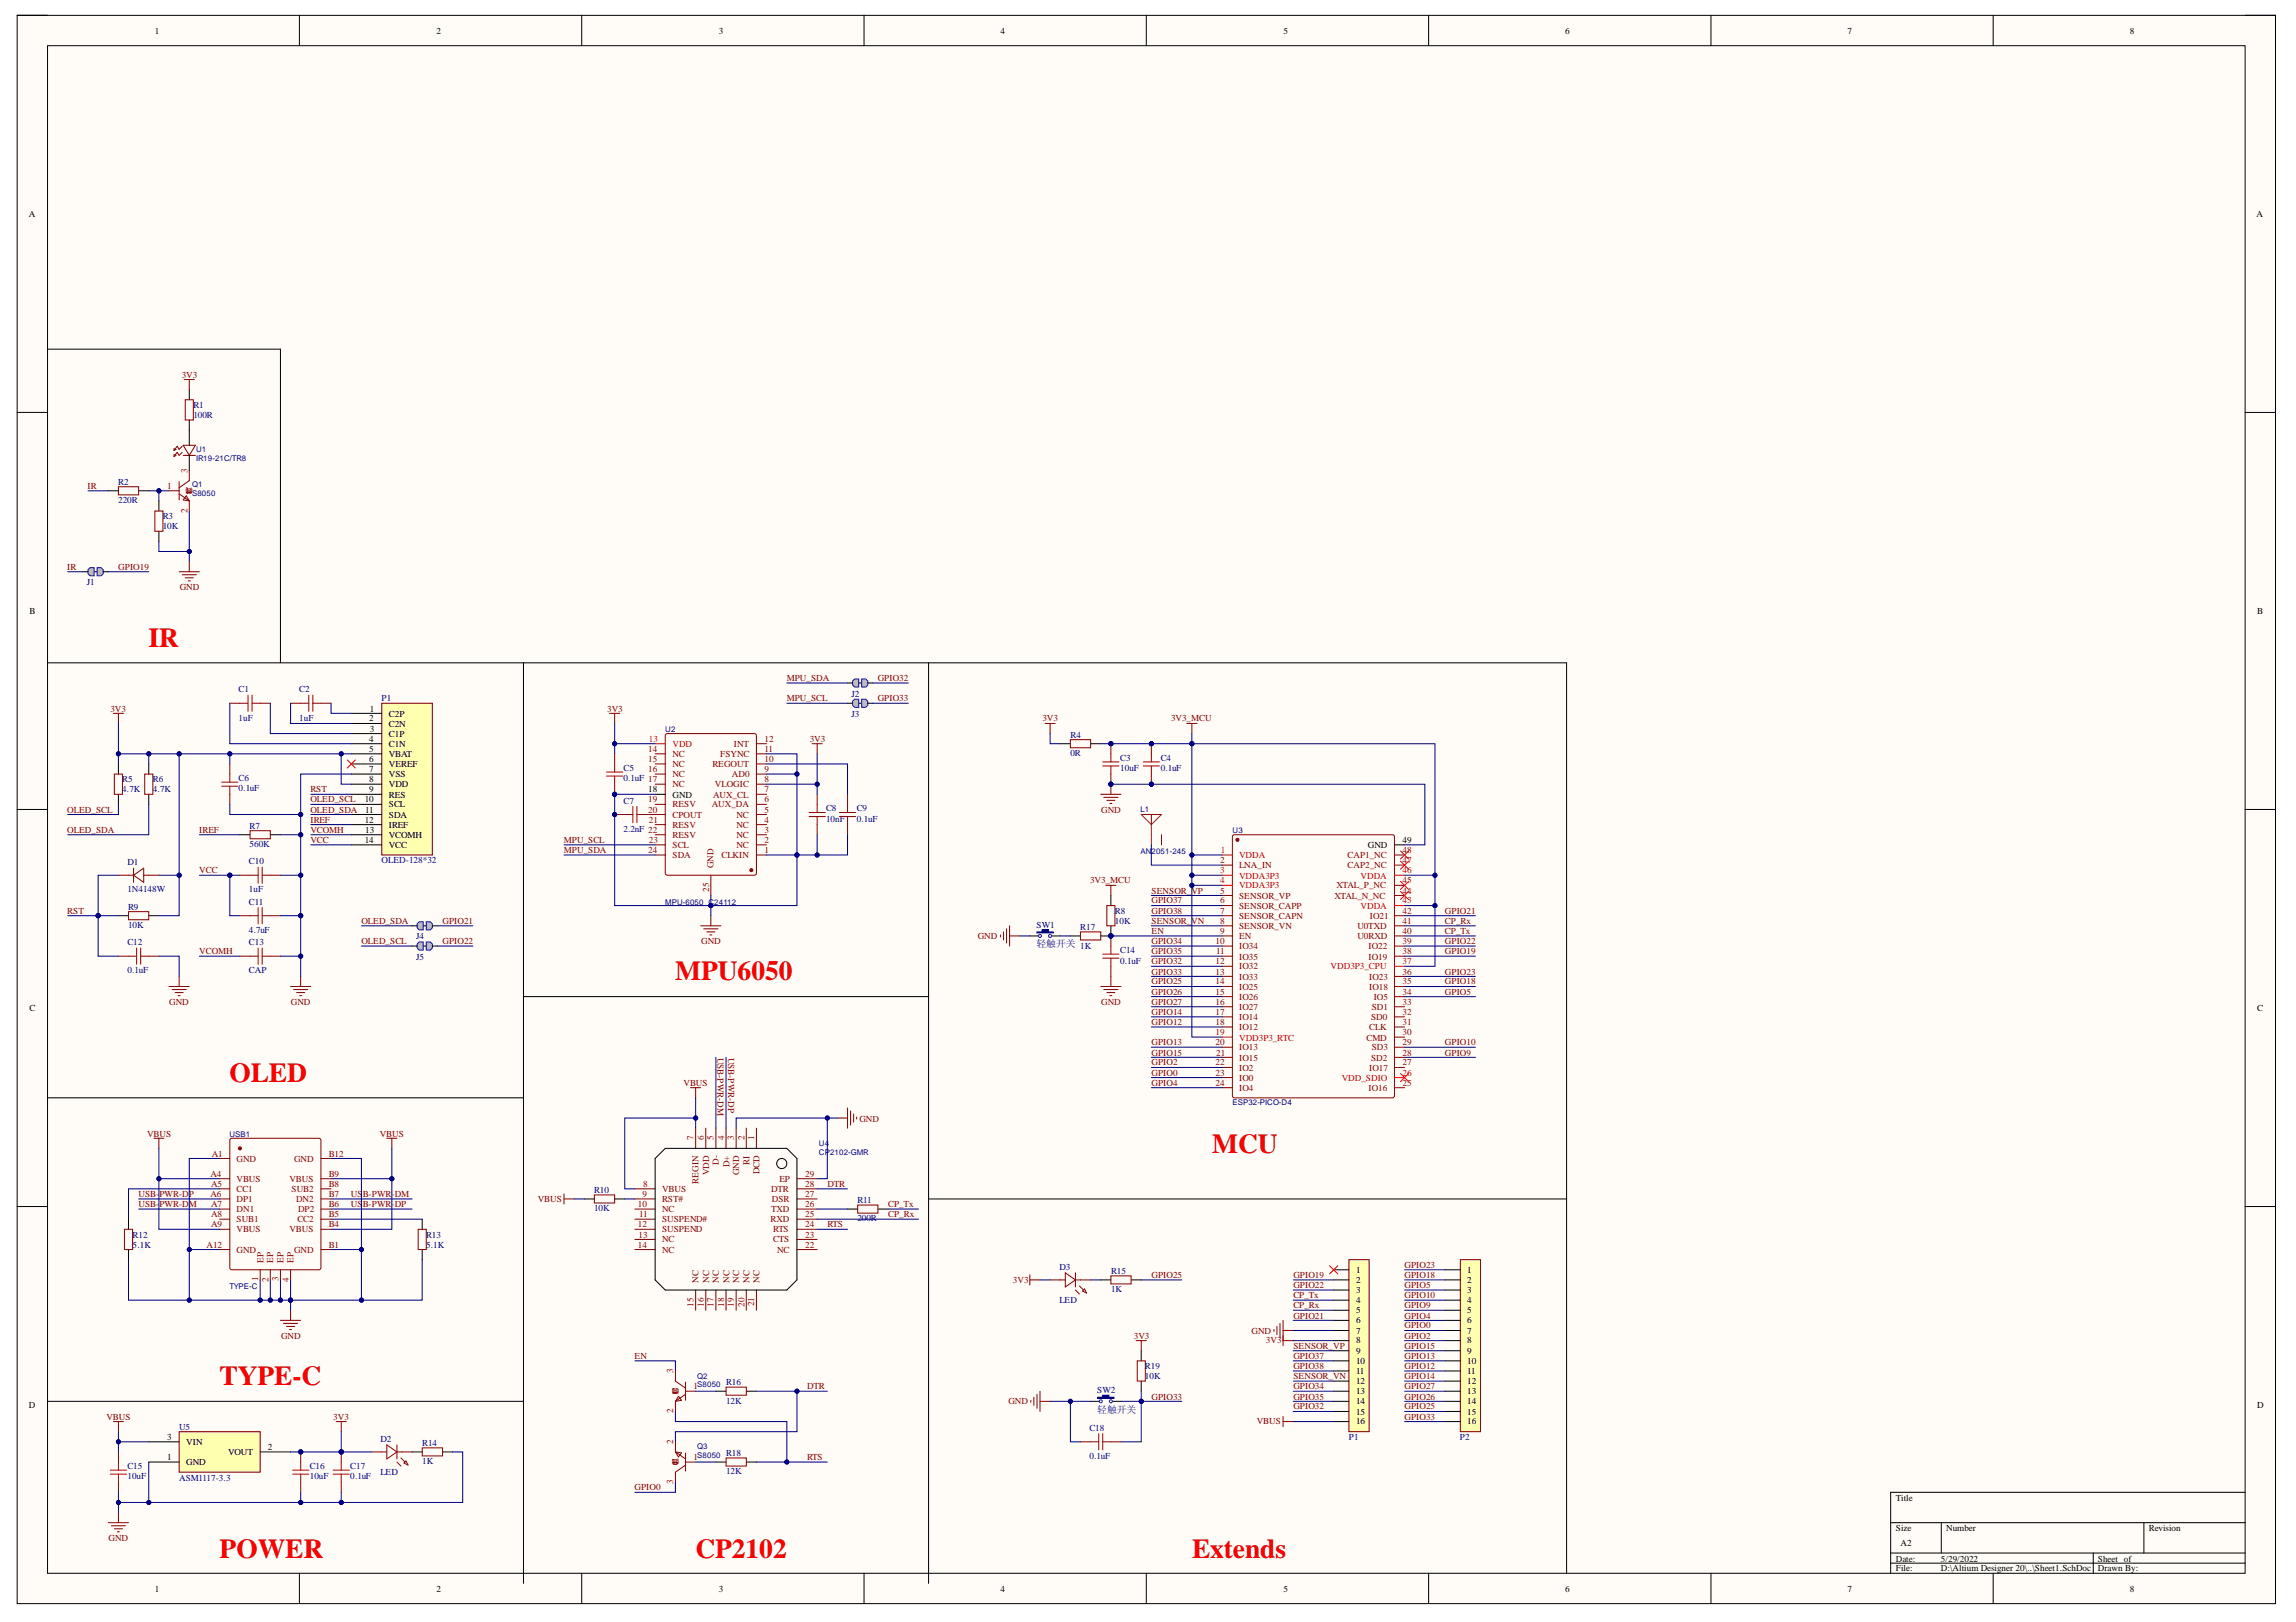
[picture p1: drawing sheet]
<svg xmlns="http://www.w3.org/2000/svg" width="297mm" height="210mm" viewBox="0 0 297 210" stroke-linecap="round" stroke-linejoin="round" font-family="sans-serif">
<defs><g id="words">
<g font-size="3.5" fill="#f00">
<text x="19.2" y="83.7">IR</text>
<text x="87.3" y="126.9">MPU6050</text>
<text x="29.7" y="140">OLED</text>
<text x="156.8" y="149.2">MCU</text>
<text x="28.4" y="179.3">TYPE-C</text>
<text x="28.4" y="201.6">POWER</text>
<text x="90" y="201.6">CP2102</text>
<text x="154.2" y="201.6">Extends</text>
</g>
<g font-size="1.3" fill="#000080">
<text x="134.1" y="122.6">轻触开关 1K</text>
<text x="142" y="182.8">轻触开关</text>
</g>
<g font-size="1.2">
<text x="20" y="4.4">1</text>
<text x="56.5" y="4.4">2</text>
<text x="93" y="4.4">3</text>
<text x="129.4" y="4.4">4</text>
<text x="166.1" y="4.4">5</text>
<text x="202.5" y="4.4">6</text>
<text x="239" y="4.4">7</text>
<text x="275.5" y="4.4">8</text>
<text x="3.7" y="28.1">A</text>
<text x="291.9" y="28.1">A</text>
<text x="3.8" y="79.5">B</text>
<text x="292" y="79.5">B</text>
<text x="47.8" y="93.3">2</text>
<text x="47.8" y="96">4</text>
<text x="47.9" y="92.1">1</text>
<text x="47.9" y="94.7">3</text>
<text x="50.3" y="92.8">C2P</text>
<text x="50.3" y="94">C2N</text>
<text x="50.3" y="95.4">C1P</text>
<text x="47.8" y="97.3">5</text>
<text x="47.8" y="98.6">6</text>
<text x="47.8" y="99.9">7</text>
<text x="47.8" y="101.2">8</text>
<text x="50.3" y="96.6">C1N</text>
<text x="50.3" y="98">VBAT</text>
<text x="50.3" y="99.3">VEREF</text>
<text x="50.3" y="100.6">VSS</text>
<text x="50.3" y="101.9">VDD</text>
<text x="47.2" y="103.8">10</text>
<text x="47.2" y="106.4">12</text>
<text x="47.3" y="105.2">11</text>
<text x="47.3" y="107.8">13</text>
<text x="47.8" y="102.6">9</text>
<text x="50.3" y="103.2">RES</text>
<text x="50.3" y="104.5">SCL</text>
<text x="50.3" y="105.8">SDA</text>
<text x="50.3" y="107.1">IREF</text>
<text x="83.9" y="102.6">18</text>
<text x="87" y="103.2">GND</text>
<text x="47.2" y="109.1">14</text>
<text x="50.3" y="108.5">VCOMH</text>
<text x="50.3" y="109.7">VCC</text>
<text x="177" y="109.7">GND</text>
<text x="181.4" y="109.1">49</text>
<text x="3.8" y="130.9">C</text>
<text x="292" y="130.9">C</text>
<text x="175.4" y="164.7">1</text>
<text x="175.4" y="166">2</text>
<text x="175.4" y="167.4">3</text>
<text x="189.8" y="164.7">1</text>
<text x="189.8" y="166">2</text>
<text x="189.8" y="167.4">3</text>
<text x="175.4" y="168.6">4</text>
<text x="175.4" y="170">5</text>
<text x="175.4" y="171.2">6</text>
<text x="175.4" y="172.6">7</text>
<text x="175.4" y="173.9">8</text>
<text x="189.8" y="168.6">4</text>
<text x="189.8" y="170">5</text>
<text x="189.8" y="171.2">6</text>
<text x="189.8" y="172.6">7</text>
<text x="189.8" y="173.9">8</text>
<text x="175.4" y="175.2">9</text>
<text x="175.4" y="176.5">10</text>
<text x="175.4" y="177.8">11</text>
<text x="175.4" y="179.1">12</text>
<text x="189.8" y="175.2">9</text>
<text x="189.8" y="176.5">10</text>
<text x="189.8" y="177.8">11</text>
<text x="189.8" y="179.1">12</text>
<text x="3.7" y="182.2">D</text>
<text x="175.4" y="180.4">13</text>
<text x="175.4" y="181.7">14</text>
<text x="175.4" y="183.1">15</text>
<text x="175.4" y="184.3">16</text>
<text x="189.8" y="180.4">13</text>
<text x="189.8" y="181.7">14</text>
<text x="189.8" y="183.1">15</text>
<text x="189.8" y="184.3">16</text>
<text x="292" y="182.2">D</text>
<text x="21.6" y="186.4">3</text>
<text x="21.6" y="189">1</text>
<text x="24.1" y="187">VIN</text>
<text x="24.1" y="189.6">GND</text>
<text x="29.5" y="188.3">VOUT</text>
<text x="34.7" y="187.6">2</text>
<text x="245.3" y="194.2">Title</text>
<text x="245.3" y="198.1">Size</text>
<text x="245.3" y="202.1">Date:</text>
<text x="245.3" y="203.3">File:</text>
<text x="245.9" y="200">A2</text>
<text x="251.1" y="202.1">5/29/2022</text>
<text x="251.1" y="203.3">D:\Altium Designer 20\..\Sheet1.SchDoc</text>
<text x="251.8" y="198.1">Number</text>
<text x="271.4" y="202.1">Sheet of</text>
<text x="271.4" y="203.3">Drawn By:</text>
<text x="278" y="198.1">Revision</text>
<text x="20" y="206">1</text>
<text x="56.5" y="206">2</text>
<text x="93" y="206">3</text>
<text x="129.4" y="206">4</text>
<text x="166.1" y="206">5</text>
<text x="202.5" y="206">6</text>
<text x="239" y="206">7</text>
<text x="275.5" y="206">8</text>
</g>
<g font-size="1.2" fill="#800000">
<text x="23.5" y="48.9">3V3</text>
<text x="11.3" y="63.3">IR</text>
<text x="8.7" y="73.7">IR</text>
<text x="15.3" y="73.7">GPIO19</text>
<text x="23.3" y="76.4">GND</text>
<text x="101.8" y="88.1">MPU_SDA</text>
<text x="113.5" y="88.1">GPIO32</text>
<text x="14.3" y="92.1">3V3</text>
<text x="78.5" y="92.1">3V3</text>
<text x="101.8" y="90.7">MPU_SCL</text>
<text x="104.8" y="96">3V3</text>
<text x="113.5" y="90.7">GPIO33</text>
<text x="134.9" y="93.3">3V3</text>
<text x="151.5" y="93.3">3V3_MCU</text>
<text x="8.7" y="107.8">OLED_SDA</text>
<text x="8.7" y="105.2">OLED_SCL</text>
<text x="25.8" y="107.8">IREF</text>
<text x="40.2" y="103.8">OLED_SCL</text>
<text x="40.2" y="105.2">OLED_SDA</text>
<text x="40.2" y="102.6">RST</text>
<text x="40.2" y="106.4">IREF</text>
<text x="40.2" y="107.8">VCOMH</text>
<text x="142.5" y="105.2">GND</text>
<text x="25.8" y="113">VCC</text>
<text x="40.2" y="109.1">VCC</text>
<text x="73" y="109.1">MPU_SCL</text>
<text x="73" y="110.4">MPU_SDA</text>
<text x="8.7" y="118.3">RST</text>
<text x="46.8" y="119.5">OLED_SDA</text>
<text x="57.2" y="119.5">GPIO21</text>
<text x="141" y="114.3">3V3_MCU</text>
<text x="149" y="115.6">SENSOR_VP</text>
<text x="149" y="116.9">GPIO37</text>
<text x="149" y="118.3">GPIO38</text>
<text x="149" y="119.5">SENSOR_VN</text>
<text x="186.9" y="118.3">GPIO21</text>
<text x="186.9" y="119.5">CP_Rx</text>
<text x="25.8" y="123.5">VCOMH</text>
<text x="46.8" y="122.2">OLED_SCL</text>
<text x="57.2" y="122.2">GPIO22</text>
<text x="90.7" y="122.2">GND</text>
<text x="126.5" y="121.6">GND</text>
<text x="149" y="120.9">EN</text>
<text x="149" y="124.8">GPIO32</text>
<text x="149" y="122.2">GPIO34</text>
<text x="149" y="123.5">GPIO35</text>
<text x="186.9" y="120.9">CP_Tx</text>
<text x="186.9" y="122.2">GPIO22</text>
<text x="186.9" y="123.5">GPIO19</text>
<text x="21.9" y="130">GND</text>
<text x="37.6" y="130">GND</text>
<text x="142.5" y="130">GND</text>
<text x="149" y="127.4">GPIO25</text>
<text x="149" y="128.7">GPIO26</text>
<text x="149" y="130">GPIO27</text>
<text x="149" y="126.1">GPIO33</text>
<text x="149" y="131.4">GPIO14</text>
<text x="186.9" y="128.7">GPIO5</text>
<text x="186.9" y="127.4">GPIO18</text>
<text x="186.9" y="126.1">GPIO23</text>
<text x="92.8" y="136.9" transform="rotate(90 92.8 136.9)">USB-PWR-DM</text>
<text x="94.2" y="136.9" transform="rotate(90 94.2 136.9)">USB-PWR-DP</text>
<text x="149" y="137.9">GPIO2</text>
<text x="149" y="132.6">GPIO12</text>
<text x="149" y="135.3">GPIO13</text>
<text x="149" y="136.6">GPIO15</text>
<text x="186.9" y="136.6">GPIO9</text>
<text x="186.9" y="135.3">GPIO10</text>
<text x="88.4" y="140.5">VBUS</text>
<text x="149" y="139.2">GPIO0</text>
<text x="149" y="140.5">GPIO4</text>
<text x="19" y="147.1">VBUS</text>
<text x="49.1" y="147.1">VBUS</text>
<text x="111.2" y="145.1">GND</text>
<text x="17.9" y="154.9">USB-</text>
<text x="20.6" y="154.9">PWR-DP</text>
<text x="45.4" y="154.9">US</text>
<text x="46.9" y="154.9">B-PWR-</text>
<text x="51.1" y="154.9">DM</text>
<text x="69.6" y="155.5">VBUS</text>
<text x="107" y="153.6">DTR</text>
<text x="17.9" y="156.2">USB-</text>
<text x="20.6" y="156.2">PWR-DM</text>
<text x="45.4" y="156.2">US</text>
<text x="46.9" y="156.2">B-PWR-</text>
<text x="51.1" y="156.2">DP</text>
<text x="107" y="158.8">RTS</text>
<text x="114.9" y="156.2">CP_Tx</text>
<text x="114.9" y="157.6">CP_Rx</text>
<text x="131.1" y="166">3V3</text>
<text x="149" y="165.4">GPIO25</text>
<text x="167.3" y="166.7">GPIO22</text>
<text x="167.3" y="165.4">GPIO19</text>
<text x="181.7" y="164.1">GPIO23</text>
<text x="181.7" y="165.4">GPIO18</text>
<text x="181.7" y="166.7">GPIO5</text>
<text x="36.4" y="173.3">GND</text>
<text x="146.7" y="173.3">3V3</text>
<text x="161.9" y="172.6">GND</text>
<text x="163.8" y="173.9">3V3</text>
<text x="167.3" y="168">CP_Tx</text>
<text x="167.3" y="169.3">CP_Rx</text>
<text x="167.3" y="170.6">GPIO21</text>
<text x="181.7" y="168">GPIO10</text>
<text x="181.7" y="169.3">GPIO9</text>
<text x="181.7" y="173.3">GPIO2</text>
<text x="181.7" y="171.9">GPIO0</text>
<text x="181.7" y="170.6">GPIO4</text>
<text x="82.1" y="175.9">EN</text>
<text x="104.4" y="179.8">DTR</text>
<text x="167.3" y="174.5">SENSOR_VP</text>
<text x="167.3" y="175.9">GPIO37</text>
<text x="167.3" y="177.2">GPIO38</text>
<text x="167.3" y="178.5">SENSOR_VN</text>
<text x="167.3" y="179.8">GPIO34</text>
<text x="181.7" y="177.2">GPIO12</text>
<text x="181.7" y="175.9">GPIO13</text>
<text x="181.7" y="178.5">GPIO14</text>
<text x="181.7" y="174.5">GPIO15</text>
<text x="181.7" y="179.8">GPIO27</text>
<text x="13.8" y="183.7">VBUS</text>
<text x="43.1" y="183.7">3V3</text>
<text x="130.5" y="181.7">GND</text>
<text x="149" y="181.1">GPIO33</text>
<text x="162.6" y="184.3">VBUS</text>
<text x="167.3" y="182.4">GPIO32</text>
<text x="167.3" y="181.1">GPIO35</text>
<text x="181.7" y="181.1">GPIO26</text>
<text x="181.7" y="182.4">GPIO25</text>
<text x="181.7" y="183.7">GPIO33</text>
<text x="104.4" y="189">RTS</text>
<text x="82.1" y="192.9">GPIO0</text>
<text x="14" y="199.5">GND</text>
</g>
<g font-size="1.2" fill="#000080">
<text x="25" y="52.8">R1</text>
<text x="25" y="54.1">100R</text>
<text x="15.3" y="62.8">R2</text>
<text x="15.3" y="65.1">220R</text>
<text x="21.1" y="67.2">R3</text>
<text x="21.1" y="68.5">10K</text>
<text x="11.2" y="75.7">J1</text>
<text x="30.9" y="89.5">C1</text>
<text x="38.7" y="89.5">C2</text>
<text x="30.9" y="93.3">1uF</text>
<text x="38.7" y="93.3">1uF</text>
<text x="49.4" y="90.7">P1</text>
<text x="110.2" y="90.1">J2</text>
<text x="110.2" y="92.8">J3</text>
<text x="138.5" y="95.5">R4</text>
<text x="15.8" y="101.2">R5</text>
<text x="19.8" y="101.2">R6</text>
<text x="30.9" y="101.1">C6</text>
<text x="80.7" y="99.8">C5</text>
<text x="80.7" y="101.1">0.1uF 17</text>
<text x="138.5" y="97.8">0R</text>
<text x="144.9" y="98.5">C3</text>
<text x="144.9" y="99.8">10uF</text>
<text x="150.2" y="98.5">C4</text>
<text x="150.2" y="99.8">0.1uF</text>
<text x="15.8" y="102.6">4.7K</text>
<text x="19.8" y="102.6">4.7K</text>
<text x="30.9" y="102.4">0.1uF</text>
<text x="32.3" y="107.3">R7</text>
<text x="80.7" y="104">C7</text>
<text x="80.7" y="107.6">2.2nF 22</text>
<text x="106.9" y="105">C8</text>
<text x="106.9" y="106.4">10nF</text>
<text x="110.8" y="105">C9</text>
<text x="110.8" y="106.4">0.1uF</text>
<text x="16.5" y="111.9">D1</text>
<text x="32.2" y="111.8">C10</text>
<text x="32.3" y="109.7">560K</text>
<text x="49.4" y="111.7">OLED-128*32</text>
<text x="16.5" y="115.4">1N4148W</text>
<text x="16.6" y="117.8">R9</text>
<text x="32.2" y="115.5">1uF</text>
<text x="32.2" y="117.1">C11</text>
<text x="144.2" y="118.3">R8</text>
<text x="144.2" y="119.5">10K</text>
<text x="16.5" y="122.3">C12</text>
<text x="16.5" y="126">0.1uF</text>
<text x="16.6" y="120.1">10K</text>
<text x="32.2" y="120.7">4.7uF</text>
<text x="32.2" y="122.3">C13</text>
<text x="32.2" y="126">CAP</text>
<text x="53.9" y="121.6">J4</text>
<text x="53.9" y="124.2">J5</text>
<text x="134.1" y="120.1">SW1</text>
<text x="139.8" y="120.4">R17</text>
<text x="144.9" y="123.3">C14</text>
<text x="144.9" y="124.7">0.1uF</text>
<text x="76.9" y="154.4">R10</text>
<text x="110.9" y="155.7">R11</text>
<text x="17.2" y="160.2">R12</text>
<text x="17.2" y="161.4">5.1K</text>
<text x="55.1" y="160.2">R13</text>
<text x="55.1" y="161.4">5.1K</text>
<text x="76.9" y="156.7">10K</text>
<text x="110.9" y="158.1">200R</text>
<text x="137.1" y="164.3">D3</text>
<text x="143.7" y="164.9">R15</text>
<text x="143.7" y="167.2">1K</text>
<text x="137.1" y="168.6">LED</text>
<text x="93.9" y="179.3">R16</text>
<text x="148.1" y="177.2">R19</text>
<text x="148.1" y="178.5">10K</text>
<text x="23.2" y="185">U5</text>
<text x="93.9" y="181.6">12K</text>
<text x="140.9" y="185.2">C18</text>
<text x="142" y="180.3">SW2</text>
<text x="16.5" y="190.2">C15</text>
<text x="16.5" y="191.4">10uF</text>
<text x="23.2" y="191.6">ASM1117-3.3</text>
<text x="40.1" y="190.2">C16</text>
<text x="40.1" y="191.4">10uF</text>
<text x="45.3" y="190.2">C17</text>
<text x="45.3" y="191.4">0.1uF</text>
<text x="49.2" y="186.6">D2</text>
<text x="49.2" y="190.9">LED</text>
<text x="54.6" y="187.1">R14</text>
<text x="54.6" y="189.5">1K</text>
<text x="93.9" y="188.4">R18</text>
<text x="93.9" y="190.8">12K</text>
<text x="140.9" y="188.8">0.1uF</text>
<text x="174.5" y="186.4">P1</text>
<text x="188.9" y="186.4">P2</text>
</g>
<g font-size="1.2" fill="#800">
<text x="21.6" y="63.3">1</text>
<text x="24.1" y="63.9">B</text>
<text x="24.3" y="61.2" transform="rotate(-90 24.3 61.2)">3</text>
<text x="24.9" y="63.9" transform="rotate(-90 24.9 63.9)">E</text>
<text x="24.9" y="63.9" transform="rotate(-90 24.9 63.9)">C</text>
<text x="24.3" y="66.4" transform="rotate(-90 24.3 66.4)">2</text>
<text x="98.9" y="96">12</text>
<text x="83.9" y="97.3">14</text>
<text x="83.9" y="98.6">15</text>
<text x="83.9" y="99.9">16</text>
<text x="87" y="98">NC</text>
<text x="87" y="99.3">NC</text>
<text x="87" y="100.6">NC</text>
<text x="87" y="101.9">NC</text>
<text x="92.2" y="99.3">REGOUT</text>
<text x="92.5" y="101.9">VLOGIC</text>
<text x="93.2" y="98">FSYNC</text>
<text x="94.7" y="100.6">AD0</text>
<text x="94.9" y="96.6">INT</text>
<text x="98.9" y="101.2">8</text>
<text x="98.9" y="99.9">9</text>
<text x="98.9" y="98.6">10</text>
<text x="98.9" y="97.3">11</text>
<text x="83.9" y="103.8">19</text>
<text x="83.9" y="105.2">20</text>
<text x="84" y="106.4">21</text>
<text x="87" y="104.5">RESV</text>
<text x="87" y="105.8">CPOUT</text>
<text x="87" y="107.1">RESV</text>
<text x="92.1" y="104.5">AUX_DA</text>
<text x="92.2" y="103.2">AUX_CL</text>
<text x="95.3" y="107.1">NC</text>
<text x="95.3" y="105.8">NC</text>
<text x="98.9" y="107.8">3</text>
<text x="98.9" y="106.4">4</text>
<text x="98.9" y="105.2">5</text>
<text x="98.9" y="103.8">6</text>
<text x="98.9" y="102.6">7</text>
<text x="83.9" y="110.4">24</text>
<text x="84" y="109.1">23</text>
<text x="87" y="108.5">RESV</text>
<text x="87" y="109.7">SCL</text>
<text x="87" y="111.1">SDA</text>
<text x="92.3" y="112.4" transform="rotate(-90 92.3 112.4)">GND</text>
<text x="93.3" y="111.1">CLKIN</text>
<text x="95.3" y="109.7">NC</text>
<text x="95.3" y="108.5">NC</text>
<text x="98.9" y="110.4">1</text>
<text x="98.9" y="109.1">2</text>
<text x="157.9" y="111.7">2</text>
<text x="160.3" y="112.4">LNA_IN</text>
<text x="174.3" y="112.4">CAP2_NC</text>
<text x="174.3" y="111.1">CAP1_NC</text>
<text x="181.4" y="111.7">47</text>
<text x="181.4" y="110.4">48</text>
<text x="91.7" y="115.4" transform="rotate(-90 91.7 115.4)">25</text>
<text x="157.9" y="115.6">5</text>
<text x="157.9" y="116.9">6</text>
<text x="157.9" y="118.3">7</text>
<text x="157.9" y="119.5">8</text>
<text x="160.3" y="116.3">SENSOR_VP</text>
<text x="160.3" y="117.6">SENSOR_CAPP</text>
<text x="160.3" y="118.9">SENSOR_CAPN</text>
<text x="172.6" y="116.3">XTAL_N_NC</text>
<text x="172.9" y="115">XTAL_P_NC</text>
<text x="177.2" y="118.9">IO21</text>
<text x="181.4" y="119.5">41</text>
<text x="181.4" y="118.3">42</text>
<text x="181.4" y="115.6">44</text>
<text x="181.4" y="114.3">45</text>
<text x="157.3" y="122.2">10</text>
<text x="157.3" y="124.8">12</text>
<text x="157.3" y="123.5">11</text>
<text x="157.9" y="120.9">9</text>
<text x="160.3" y="120.2">SENSOR_VN</text>
<text x="160.3" y="121.6">EN</text>
<text x="160.3" y="122.8">IO34</text>
<text x="160.3" y="124.2">IO35</text>
<text x="160.3" y="125.4">IO32</text>
<text x="175.6" y="121.6">U0RXD</text>
<text x="175.6" y="120.2">U0TXD</text>
<text x="177" y="124.2">IO19</text>
<text x="177" y="122.8">IO22</text>
<text x="181.4" y="123.5">38</text>
<text x="181.4" y="122.2">39</text>
<text x="181.4" y="120.9">40</text>
<text x="157.3" y="126.1">13</text>
<text x="157.3" y="127.4">14</text>
<text x="157.3" y="128.7">15</text>
<text x="157.3" y="130">16</text>
<text x="157.3" y="131.4">17</text>
<text x="160.3" y="126.8">IO33</text>
<text x="160.3" y="128.1">IO25</text>
<text x="160.3" y="129.4">IO26</text>
<text x="160.3" y="130.7">IO27</text>
<text x="177.1" y="128.1">IO18</text>
<text x="177.1" y="126.8">IO23</text>
<text x="177.5" y="130.7">SD1</text>
<text x="177.7" y="129.4">IO5</text>
<text x="181.4" y="131.4">32</text>
<text x="181.4" y="130">33</text>
<text x="181.4" y="128.7">34</text>
<text x="181.4" y="127.4">35</text>
<text x="181.4" y="126.1">36</text>
<text x="157.3" y="132.6">18</text>
<text x="157.3" y="135.3">20</text>
<text x="157.3" y="137.9">22</text>
<text x="157.3" y="136.6">21</text>
<text x="160.3" y="132">IO14</text>
<text x="160.3" y="133.3">IO12</text>
<text x="160.3" y="135.9">IO13</text>
<text x="160.3" y="137.3">IO15</text>
<text x="176.8" y="134.7">CMD</text>
<text x="177.1" y="133.3">CLK</text>
<text x="177.4" y="137.3">SD2</text>
<text x="177.4" y="132">SD0</text>
<text x="177.5" y="135.9">SD3</text>
<text x="181.4" y="137.9">27</text>
<text x="181.4" y="136.6">28</text>
<text x="181.4" y="135.3">29</text>
<text x="181.4" y="134">30</text>
<text x="181.4" y="132.6">31</text>
<text x="157.3" y="139.2">23</text>
<text x="157.3" y="140.5">24</text>
<text x="160.3" y="138.5">IO2</text>
<text x="160.3" y="139.9">IO0</text>
<text x="160.3" y="141.2">IO4</text>
<text x="177" y="141.2">IO16</text>
<text x="177.1" y="138.5">IO17</text>
<text x="181.4" y="140.5">25</text>
<text x="27.4" y="149.7">A1</text>
<text x="42.5" y="149.7">B12</text>
<text x="89.7" y="147.6" transform="rotate(-90 89.7 147.6)">7</text>
<text x="91.1" y="147.6" transform="rotate(-90 91.1 147.6)">6</text>
<text x="92.3" y="147.6" transform="rotate(-90 92.3 147.6)">5</text>
<text x="93.7" y="147.6" transform="rotate(-90 93.7 147.6)">4</text>
<text x="94.9" y="147.6" transform="rotate(-90 94.9 147.6)">3</text>
<text x="96.3" y="147.6" transform="rotate(-90 96.3 147.6)">2</text>
<text x="97.6" y="147.6" transform="rotate(-90 97.6 147.6)">1</text>
<text x="27.2" y="154.9">A6</text>
<text x="27.2" y="152.3">A4</text>
<text x="27.3" y="153.6">A5</text>
<text x="30.6" y="155.5">DP1</text>
<text x="30.6" y="154.3">CC1</text>
<text x="30.6" y="153">VBUS</text>
<text x="30.6" y="150.4">GND</text>
<text x="37.5" y="153">VBUS</text>
<text x="37.7" y="154.3">SUB2</text>
<text x="38" y="150.4">GND</text>
<text x="38.3" y="155.5">DN2</text>
<text x="42.5" y="152.3">B9</text>
<text x="42.5" y="153.6">B8</text>
<text x="42.5" y="154.9">B7</text>
<text x="83.1" y="154.9">9</text>
<text x="83.2" y="153.6">8</text>
<text x="85.6" y="154.3">VBUS</text>
<text x="85.6" y="155.5">RST#</text>
<text x="90.4" y="153.2" transform="rotate(-90 90.4 153.2)">REGIN</text>
<text x="91.7" y="152.1" transform="rotate(-90 91.7 152.1)">VDD</text>
<text x="93" y="150.7" transform="rotate(-90 93 150.7)">D-</text>
<text x="94.4" y="151" transform="rotate(-90 94.4 151)">D+</text>
<text x="95.6" y="152.1" transform="rotate(-90 95.6 152.1)">GND</text>
<text x="97" y="150.7" transform="rotate(-90 97 150.7)">RI</text>
<text x="98.2" y="152" transform="rotate(-90 98.2 152)">DCD</text>
<text x="99.8" y="154.3">DTR</text>
<text x="99.9" y="155.5">DSR</text>
<text x="100.9" y="153">EP</text>
<text x="104.2" y="154.9">27</text>
<text x="104.2" y="153.6">28</text>
<text x="104.2" y="152.3">29</text>
<text x="26.7" y="161.4">A12</text>
<text x="27.3" y="158.8">A9</text>
<text x="27.3" y="157.6">A8</text>
<text x="27.3" y="156.2">A7</text>
<text x="30.6" y="159.5">VBUS</text>
<text x="30.6" y="158.1">SUB1</text>
<text x="30.6" y="156.9">DN1</text>
<text x="37.5" y="159.5">VBUS</text>
<text x="38.5" y="158.1">CC2</text>
<text x="38.6" y="156.9">DP2</text>
<text x="42.5" y="156.2">B6</text>
<text x="42.5" y="157.6">B5</text>
<text x="42.5" y="158.8">B4</text>
<text x="42.5" y="161.4">B1</text>
<text x="82.5" y="156.2">10</text>
<text x="82.5" y="158.8">12</text>
<text x="82.5" y="161.4">14</text>
<text x="82.6" y="160.2">13</text>
<text x="82.7" y="157.6">11</text>
<text x="85.6" y="156.9">NC</text>
<text x="85.6" y="158.1">SUSPEND#</text>
<text x="85.6" y="159.5">SUSPEND</text>
<text x="85.6" y="160.8">NC</text>
<text x="99.7" y="158.1">RXD</text>
<text x="99.8" y="156.9">TXD</text>
<text x="100" y="160.8">CTS</text>
<text x="100" y="159.5">RTS</text>
<text x="104.2" y="161.4">22</text>
<text x="104.2" y="160.2">23</text>
<text x="104.2" y="158.8">24</text>
<text x="104.2" y="157.6">25</text>
<text x="104.2" y="156.2">26</text>
<text x="30.6" y="162.1">GND</text>
<text x="33.4" y="165.8" transform="rotate(-90 33.4 165.8)">1</text>
<text x="34.1" y="163.4" transform="rotate(-90 34.1 163.4)">EP</text>
<text x="34.7" y="165.9" transform="rotate(-90 34.7 165.9)">2</text>
<text x="35.3" y="163.4" transform="rotate(-90 35.3 163.4)">EP</text>
<text x="36" y="165.8" transform="rotate(-90 36 165.8)">3</text>
<text x="36.7" y="163.4" transform="rotate(-90 36.7 163.4)">EP</text>
<text x="37.4" y="165.9" transform="rotate(-90 37.4 165.9)">4</text>
<text x="38" y="163.4" transform="rotate(-90 38 163.4)">EP</text>
<text x="38" y="162.1">GND</text>
<text x="85.6" y="162.1">NC</text>
<text x="90.4" y="166" transform="rotate(-90 90.4 166)">NC</text>
<text x="91.7" y="166" transform="rotate(-90 91.7 166)">NC</text>
<text x="93" y="166" transform="rotate(-90 93 166)">NC</text>
<text x="94.4" y="166" transform="rotate(-90 94.4 166)">NC</text>
<text x="95.6" y="166" transform="rotate(-90 95.6 166)">NC</text>
<text x="97" y="166" transform="rotate(-90 97 166)">NC</text>
<text x="98.2" y="166" transform="rotate(-90 98.2 166)">NC</text>
<text x="100.5" y="162.1">NC</text>
<text x="89.7" y="169.1" transform="rotate(-90 89.7 169.1)">15</text>
<text x="91.1" y="169.1" transform="rotate(-90 91.1 169.1)">16</text>
<text x="92.3" y="169.1" transform="rotate(-90 92.3 169.1)">17</text>
<text x="93.7" y="169.1" transform="rotate(-90 93.7 169.1)">18</text>
<text x="94.9" y="169.1" transform="rotate(-90 94.9 169.1)">19</text>
<text x="96.3" y="169.1" transform="rotate(-90 96.3 169.1)">20</text>
<text x="97.6" y="169" transform="rotate(-90 97.6 169)">21</text>
<text x="87.1" y="177.7" transform="rotate(-90 87.1 177.7)">3</text>
<text x="89.7" y="179.8">1</text>
<text x="87" y="180.4">B</text>
<text x="87.1" y="182.9" transform="rotate(-90 87.1 182.9)">2</text>
<text x="87.8" y="180.4" transform="rotate(-90 87.8 180.4)">E</text>
<text x="87.8" y="180.4" transform="rotate(-90 87.8 180.4)">C</text>
<text x="87" y="189.6">B</text>
<text x="87.1" y="186.9" transform="rotate(-90 87.1 186.9)">2</text>
<text x="87.8" y="189.6" transform="rotate(-90 87.8 189.6)">C</text>
<text x="87.8" y="189.5" transform="rotate(-90 87.8 189.5)">E</text>
<text x="89.7" y="189">1</text>
<text x="87.1" y="192" transform="rotate(-90 87.1 192)">3</text>
</g>
<g font-size="1.2" fill="#f00">
<text x="84" y="96">13</text>
<text x="87" y="96.6">VDD</text>
<text x="157.9" y="113">3</text>
<text x="157.9" y="110.4">1</text>
<text x="160.3" y="111.1">VDDA</text>
<text x="160.3" y="113.7">VDDA3P3</text>
<text x="176" y="113.7">VDDA</text>
<text x="181.4" y="113">46</text>
<text x="157.9" y="114.3">4</text>
<text x="160.3" y="115">VDDA3P3</text>
<text x="176" y="117.6">VDDA</text>
<text x="181.4" y="116.9">43</text>
<text x="172.1" y="125.4">VDD3P3_CPU</text>
<text x="181.4" y="124.8">37</text>
<text x="157.3" y="134">19</text>
<text x="160.3" y="134.7">VDD3P3_RTC</text>
<text x="173.6" y="139.9">VDD_SDIO</text>
<text x="181.4" y="139.2">26</text>
</g>
<g font-size="1" fill="#000080">
<text x="25.4" y="58.5">U1</text>
<text x="25.4" y="59.6">IR19-21C/TR8</text>
<text x="24.9" y="63">Q1</text>
<text x="24.9" y="64.2">S8050</text>
<text x="86.1" y="94.7">U2</text>
<text x="147.5" y="105.1">L1</text>
<text x="159.5" y="107.8">U3</text>
<text x="147.5" y="110.6">AN</text>
<text x="149" y="110.6">2051-245</text>
<text x="86.1" y="117.1">MPU-6050_C24112</text>
<text x="159.5" y="143">ESP32-PICO-D4</text>
<text x="29.7" y="147.1">USB1</text>
<text x="105.9" y="148.3">U4</text>
<text x="105.9" y="149.4">CP2102-GMR</text>
<text x="29.7" y="166.8">TYPE-C</text>
<text x="90.2" y="178.4">Q2</text>
<text x="90.2" y="179.5">S8050</text>
<text x="90.2" y="187.5">Q3</text>
<text x="90.2" y="188.7">S8050</text>
</g>
</g></defs>
<path d="M2.2 2h292.2v205.5h-292.2z" fill-rule="evenodd" fill="#fffcf8"/>
<path d="M2.2 2h292.2v205.5h-292.2z" fill="none" stroke="#000" stroke-width=".13"/>
<path d="M6.2 5.9h284.3v197.7h-284.3z" fill-rule="evenodd" fill="#fffcf8"/>
<g fill="none" stroke="#000" stroke-width=".13">
<path d="M2.2 2h3.9M6.2 5.9h284.3v197.7h-284.3zM38.7 2v3.9M75.3 2v3.9M111.8 2v3.9M148.3 2v3.9M184.8 2v3.9M221.3 2v3.9M257.9 2v3.9M290.5 2h3.9v3.9M2.2 53.4h3.9M290.5 53.4h3.9"/>
<path d="M2.2 104.8h3.9M290.5 104.8h3.9M2.2 156.1h3.9M290.5 156.1h3.9M244.6 197.1h45.9M251.2 197.1v3.9M277.4 197.1v3.9M290.5 193.1h-45.9v10.5M38.7 203.6v3.9M75.3 203.6v3.9M111.8 203.6v3.9M148.3 203.6v3.9"/>
<path d="M184.8 203.6v3.9M221.3 203.6v3.9M244.6 201h45.9M244.6 202.3h45.9M257.9 203.6v3.9M270.8 201v2.6M294.4 203.6v3.9"/>
</g>
<path d="M49.4 91h6.5v19.6h-6.5z" fill-rule="evenodd" fill="#ffffb0"/>
<path d="M49.4 91h6.5v19.6h-6.5zM21.9 127.7h2.6M22.3 128.1h1.8M22.7 128.4h1M23 128.8h.3M23.2 126.4v1.3M37.6 127.7h2.6M38 128.1h1.8M38.4 128.4h1M38.8 128.8h.2M38.9 126.4v1.3" fill="none" stroke="#800000" stroke-width=".13"/>
<g fill="none" stroke="#000" stroke-width=".13">
<path d="M15.3 98.9v1.3M19.2 98.9v1.3M45.5 92.3h3.9M45.5 93.6h3.9M45.5 94.9h3.9M45.5 96.2h3.9M45.5 97.6h3.9M45.5 98.9h3.9M67.7 85.8v56.3h-61.6M15.3 118.5h1.3M15.3 102.8v1.3M19.2 118.5h1.4"/>
<path d="M19.2 102.8v1.3M31 108h1.4M35 108h1.3M45.5 100.2h3.9M45.5 101.5h3.9M45.5 102.8h3.9M45.5 104.1h3.9M45.5 105.4h3.9M45.5 106.7h3.9M45.5 108h3.9M45.5 109.3h3.9"/>
</g>
<g fill="none" stroke="#a00000" stroke-width=".13">
<path d="M31 91h1.1M32.1 90v2.1M32.6 91h1.1M32.6 90v2.1M38.9 91h1M39.9 90v2.1M40.5 90v2.1M40.5 91h1M28.7 101.7h2.1M28.7 101.2h2.1M29.7 100.2v1M29.7 101.7v1.1"/>
<path d="M32.4 113.3h1M32.4 118.5h1M33.4 112.2v2.1M33.4 117.5v2M33.9 113.3h1.1M33.9 112.2v2.1M33.9 117.5v2M33.9 118.5h1.1M16.6 123.7h1.1M17.7 122.7v2.1M18.2 123.7h1M18.2 122.7v2.1"/>
<path d="M32.4 123.7h1M33.4 122.7v2.1M33.9 122.7v2.1M33.9 123.7h1.1"/>
</g>
<g fill="none" stroke="#800" stroke-width=".13">
<path d="M29.7 91h1.3M29.7 98.9v1.3M33.7 91h1.3M37.6 91h1.3M41.5 91h1.3M86.1 95.1l.2-.2h11.3l.2 .2 .1 17.9-.2 .2-11.4 .1-.2-.2zM14.8 100.2h1v2.6h-1zM15.3 113.3h2M16.6 118h2.6v1h-2.6zM17.3 112.3v1.9M17.3 113.3l1.3-1v1.9zM18.6 113.3h2"/>
<path d="M18.7 100.2h1.1v2.6h-1.1zM29.7 102.8v1.3M31 113.3h1.4M31 118.5h1.4M32.4 107.5h2.6v1h-2.6zM35 113.3h1.3M35 118.5h1.3M15.3 123.7h1.3M19.2 123.7h1.4M31 123.7h1.4M35 123.7h1.3"/>
</g>
<path d="M44.9 98.3l1.1 1.1M46 98.3l-1.1 1.1" fill="none" stroke="#f00" stroke-width=".13"/>
<circle cx="97.2" cy="112.6" r=".2" fill="#800"/>
<g fill="none" stroke="#800" stroke-width=".13">
<path d="M84.8 98.9h1.3M84.8 97.6h1.3M97.9 98.9h1.3M97.9 97.6h1.3M97.9 96.2h1.3M84.8 110.6h1.3M84.8 109.3h1.3M84.8 108h1.3M84.8 106.7h1.3M84.8 105.4h1.3M84.8 104.1h1.3M84.8 101.5h1.3"/>
<path d="M84.8 100.2h1.3M92 113.3v2.6M97.9 110.6h1.3M97.9 109.3h1.3M97.9 108h1.3M97.9 106.7h1.3M97.9 105.4h1.3M97.9 104.1h1.3M97.9 102.8h1.3M97.9 101.5h1.3M97.9 100.2h1.3M105.7 102.8v1.3"/>
<path d="M105.7 106.7v1.3M109.6 102.8v1.3M109.6 106.7v1.3"/>
<circle cx="97.2" cy="112.6" r=".2"/>
</g>
<path d="M84.8 96.2h1.3" fill="none" stroke="#f00" stroke-width=".13"/>
<path d="M84.8 102.8h1.3" fill="none" stroke="#000" stroke-width=".13"/>
<path d="M14.7 92.3h1.3M15.3 92.3v1.3M78.9 92.3h1.3M79.5 92.3v1.3M105.1 96.2h1.3M105.7 96.2v1.4" fill="none" stroke="#800000" stroke-width=".13"/>
<path d="M104.7 105.7h2.1M104.7 105.1h2.1M105.7 104.1v1M105.7 105.7v1M108.6 105.7h2.1M108.6 105.1h2.1M109.6 104.1v1M109.6 105.7v1" fill="none" stroke="#a00000" stroke-width=".13"/>
<circle cx="79.5" cy="102.8" r=".26" fill="#000080"/>
<circle cx="79.5" cy="102.8" r=".26" fill="none" stroke="#000080" stroke-width=".13"/>
<path d="M78.5 100.4h2.1" fill="none" stroke="#a00000" stroke-width=".13"/>
<path d="M79.5 101.5v1.3" fill="none" stroke="#800" stroke-width=".13"/>
<circle cx="79.5" cy="102.8" r=".26" fill="#000080"/>
<circle cx="79.5" cy="102.8" r=".26" fill="none" stroke="#000080" stroke-width=".13"/>
<path d="M78.5 99.9h2.1M79.5 98.9v1M79.5 100.4v1.1" fill="none" stroke="#a00000" stroke-width=".13"/>
<path d="M79.5 97.6v1.3" fill="none" stroke="#800" stroke-width=".13"/>
<circle cx="79.5" cy="105.4" r=".26" fill="#000080"/>
<circle cx="79.5" cy="105.4" r=".26" fill="none" stroke="#000080" stroke-width=".13"/>
<path d="M81.9 104.4v2.1" fill="none" stroke="#a00000" stroke-width=".13"/>
<path d="M79.5 105.4h1.3" fill="none" stroke="#800" stroke-width=".13"/>
<circle cx="79.5" cy="105.4" r=".26" fill="#000080"/>
<circle cx="79.5" cy="105.4" r=".26" fill="none" stroke="#000080" stroke-width=".13"/>
<path d="M80.8 105.4h1.1M82.4 105.4h1M82.4 104.4v2.1M14.3 190.8h2.1M14.3 190.2h2.1M15.3 189.2v1M15.3 190.8v1" fill="none" stroke="#a00000" stroke-width=".13"/>
<path d="M83.4 105.4h1.4M16.1 159.1h1.1v2.6h-1.1zM54.1 159.1h1v2.6h-1zM15.3 187.9v1.3M15.3 191.8v1.3" fill="none" stroke="#800" stroke-width=".13"/>
<path d="M120.1 85.8v43.2h-52.4M16.6 157.8v1.3M54.6 157.8v1.3M67.7 142.1v62.8M16.6 161.7v1.3M54.6 161.7v1.3M6.2 181.3h61.5" fill="none" stroke="#000" stroke-width=".13"/>
<g fill="none" stroke="#800000" stroke-width=".13">
<path d="M19.9 147.3h1.3M20.6 147.3v1.3M50 147.3h1.3M50.7 147.3v1.3M36.3 170.9h2.6M36.7 171.3h1.8M37.1 171.7h1M37.5 172h.2M37.6 169.6v1.3M14 197.1h2.6M14.4 197.5h1.8M14.7 184h1.3"/>
<path d="M14.8 197.8h1M15.2 198.2h.3M15.3 184v1.3M15.3 195.7v1.4M43.5 184h1.3M44.1 184v1.3"/>
</g>
<circle cx="44.1" cy="187.9" r=".26" fill="#000080"/>
<circle cx="44.1" cy="187.9" r=".26" fill="none" stroke="#000080" stroke-width=".13"/>
<path d="M43.1 190.8h2.1M43.1 190.2h2.1M44.1 189.2v1" fill="none" stroke="#a00000" stroke-width=".13"/>
<path d="M44.1 187.9v1.3M44.1 191.8v1.3" fill="none" stroke="#800" stroke-width=".13"/>
<circle cx="44.1" cy="187.9" r=".26" fill="#000080"/>
<circle cx="44.1" cy="187.9" r=".26" fill="none" stroke="#000080" stroke-width=".13"/>
<path d="M44.1 190.8v1" fill="none" stroke="#a00000" stroke-width=".13"/>
<g fill="none" stroke="#800000" stroke-width=".13">
<path d="M90.7 119.8h2.6M92 118.5v1.3M91 120.2h1.9M91.4 120.6h1.1M91.8 121h.3M73 154.5v1.3M73 155.2h1.3M89.3 140.8h1.4M90 140.8v1.3M108.3 144.7h1.3M109.6 143.4v2.6M110 143.8v1.8"/>
<path d="M110.4 144.2v1M110.8 144.6v.2"/>
</g>
<g fill="none" stroke="#800" stroke-width=".13">
<path d="M159.5 108.2l.2-.2h20.4l.3 .2v33.6l-.1 .2-20.6 .1-.2-.2zM76.9 154.6h2.6v1.1h-2.6zM82.1 153.8h2.7M82.1 155.2h2.7M82.1 156.5h2.7M82.1 157.8h2.7M82.1 159.1h2.7M90 146v2.6M91.3 146v2.6M92.6 146v2.6M93.9 146v2.6M95.2 146v2.6"/>
<path d="M96.5 146v2.6M97.9 146v2.6M103.1 153.8h2.6M103.1 155.2h2.6M103.1 156.5h2.6M103.1 157.8h2.6M103.1 159.1h2.6M103.1 152.5h2.6M111 155.9h2.6v1.1h-2.6zM82.1 160.4h2.7M82.1 161.7h2.7M87.4 177.4v1.3l1.3 .9"/>
<path d="M88.7 178.9v2.3M90 166.9v2.7M91.3 166.9v2.7M92.6 166.9v2.7M93.9 166.9v2.7M93.9 179.5h2.7v1.1h-2.7zM95.2 166.9v2.7M96.5 166.9v2.7M97.9 166.9v2.7M103.1 160.4h2.6M103.1 161.7h2.6M87.4 181.3v1.4"/>
<path d="M87.4 186.6v1.3M87.4 187.9l.8 .1-.4 .5zM87.4 187.9l1.3 .9M87.8 180.7l.4 .5-.8 .1zM88.7 188v2.4M88.7 180.4l-1.3 .9M88.7 189.6l-1.3 .9v1.3M88.7 180h1.3M88.7 189.2h1.3M93.9 188.7h2.7v1h-2.7z"/>
</g>
<g fill="none" stroke="#000" stroke-width=".13">
<path d="M120.1 129v75.9M75.6 155.2h1.3M79.5 155.2h1.3M84.8 149.9l1.3-1.3h15.7l1.3 1.3v15.7l-1.3 1.3h-15.7l-1.3-1.3zM109.6 156.5h1.4M113.6 156.5h1.3M92.6 189.2h1.3M92.6 180h1.3M96.6 189.2h1.3M96.6 180h1.3"/>
<circle cx="101.1" cy="150.6" r=".65"/>
</g>
<circle cx="160.1" cy="108.7" r=".2" fill="#800"/>
<g fill="none" stroke="#800" stroke-width=".13">
<path d="M138.5 95.7h2.6v1.1h-2.6zM147.6 105.4h2.7M149 105.4v1.3M150.3 108v1.3M158.1 112h1.3M158.1 115.9h1.3M158.1 117.2h1.3M158.1 118.5h1.3M158.1 119.8h1.3M180.4 112h1.3M180.4 115.9h1.3M180.4 118.5h1.3"/>
<path d="M180.4 119.8h1.3M180.4 114.6h1.3M180.4 110.6h1.3M158.1 121.1h1.3M158.1 122.4h1.3M158.1 123.7h1.3M158.1 125h1.3M158.1 126.4h1.3M158.1 127.7h1.3M158.1 129h1.3M158.1 130.3h1.3M158.1 131.6h1.3"/>
<path d="M158.1 132.9h1.3M158.1 135.5h1.3M158.1 136.8h1.3M158.1 138.1h1.3M158.1 139.4h1.3M180.4 121.1h1.3M180.4 122.4h1.3M180.4 123.7h1.3M180.4 126.4h1.3M180.4 127.7h1.3M180.4 129h1.3M180.4 130.3h1.3"/>
<path d="M180.4 131.6h1.3M180.4 132.9h1.3M180.4 135.5h1.3M180.4 136.8h1.3M180.4 138.1h1.3M180.4 134.2h1.3M158.1 140.8h1.3M180.4 140.8h1.3"/>
<circle cx="160.1" cy="108.7" r=".2"/>
</g>
<path d="M158.1 110.6h1.3M158.1 113.3h1.3M158.1 114.6h1.3M180.4 113.3h1.3M180.4 117.2h1.3M158.1 134.2h1.3M180.4 139.5h1.3M180.4 125h1.3" fill="none" stroke="#f00" stroke-width=".13"/>
<path d="M137.2 96.2h1.3M141.1 96.2h1.3M180.4 109.3h1.3" fill="none" stroke="#000" stroke-width=".13"/>
<path d="M147.6 105.4l1.4 1.3M149 106.7v2.6M150.3 105.4l-1.3 1.3" fill="none" stroke="#8d2323" stroke-width=".13"/>
<path d="M135.2 93.6h1.3M135.9 93.6v1.3M153.5 93.6h1.4M154.2 93.6v1.3M142.4 102.8h2.6M142.8 103.2h1.8M143.2 103.6h1M143.6 104h.2M143.7 101.5v1.3" fill="none" stroke="#800000" stroke-width=".13"/>
<circle cx="143.7" cy="101.5" r=".26" fill="#000080"/>
<circle cx="143.7" cy="101.5" r=".26" fill="none" stroke="#000080" stroke-width=".13"/>
<circle cx="143.7" cy="101.5" r=".26" fill="#000080"/>
<circle cx="143.7" cy="101.5" r=".26" fill="none" stroke="#000080" stroke-width=".13"/>
<circle cx="143.7" cy="96.2" r=".26" fill="#000080"/>
<circle cx="143.7" cy="96.2" r=".26" fill="none" stroke="#000080" stroke-width=".13"/>
<path d="M142.7 99.1h2.1" fill="none" stroke="#a00000" stroke-width=".13"/>
<path d="M143.7 100.2v1.3" fill="none" stroke="#800" stroke-width=".13"/>
<circle cx="143.7" cy="101.5" r=".26" fill="#000080"/>
<circle cx="143.7" cy="101.5" r=".26" fill="none" stroke="#000080" stroke-width=".13"/>
<path d="M142.7 98.6h2.1M143.7 97.6v1" fill="none" stroke="#a00000" stroke-width=".13"/>
<path d="M143.7 96.2v1.4" fill="none" stroke="#800" stroke-width=".13"/>
<circle cx="143.7" cy="96.2" r=".26" fill="#000080"/>
<circle cx="143.7" cy="96.2" r=".26" fill="none" stroke="#000080" stroke-width=".13"/>
<path d="M143.7 99.1v1.1" fill="none" stroke="#a00000" stroke-width=".13"/>
<circle cx="149" cy="101.5" r=".26" fill="#000080"/>
<circle cx="149" cy="101.5" r=".26" fill="none" stroke="#000080" stroke-width=".13"/>
<circle cx="149" cy="96.2" r=".26" fill="#000080"/>
<circle cx="149" cy="96.2" r=".26" fill="none" stroke="#000080" stroke-width=".13"/>
<path d="M147.9 99.1h2.1" fill="none" stroke="#a00000" stroke-width=".13"/>
<path d="M149 100.2v1.3" fill="none" stroke="#800" stroke-width=".13"/>
<circle cx="149" cy="101.5" r=".26" fill="#000080"/>
<circle cx="149" cy="101.5" r=".26" fill="none" stroke="#000080" stroke-width=".13"/>
<path d="M147.9 98.6h2.1M149 97.6v1" fill="none" stroke="#a00000" stroke-width=".13"/>
<path d="M149 96.2v1.4" fill="none" stroke="#800" stroke-width=".13"/>
<circle cx="149" cy="96.2" r=".26" fill="#000080"/>
<circle cx="149" cy="96.2" r=".26" fill="none" stroke="#000080" stroke-width=".13"/>
<path d="M149 99.1v1.1" fill="none" stroke="#a00000" stroke-width=".13"/>
<path d="M143.1 114.6h1.3M143.7 114.6v1.3" fill="none" stroke="#800000" stroke-width=".13"/>
<circle cx="143.7" cy="121.1" r=".26" fill="#000080"/>
<circle cx="143.7" cy="121.1" r=".26" fill="none" stroke="#000080" stroke-width=".13"/>
<path d="M143.7 115.9v1.3M143.7 119.8v1.3" fill="none" stroke="#000" stroke-width=".13"/>
<circle cx="143.7" cy="121.1" r=".26" fill="#000080"/>
<circle cx="143.7" cy="121.1" r=".26" fill="none" stroke="#000080" stroke-width=".13"/>
<path d="M143.2 117.2h1v2.6h-1z" fill="none" stroke="#800" stroke-width=".13"/>
<circle cx="143.7" cy="121.1" r=".26" fill="#000080"/>
<circle cx="143.7" cy="121.1" r=".26" fill="none" stroke="#000080" stroke-width=".13"/>
<path d="M142.7 124h2.1M142.7 123.5h2.1M143.7 122.4v1.1" fill="none" stroke="#a00000" stroke-width=".13"/>
<path d="M143.7 121.1v1.3M143.7 125v1.4" fill="none" stroke="#800" stroke-width=".13"/>
<circle cx="143.7" cy="121.1" r=".26" fill="#000080"/>
<circle cx="143.7" cy="121.1" r=".26" fill="none" stroke="#000080" stroke-width=".13"/>
<path d="M143.7 124v1" fill="none" stroke="#a00000" stroke-width=".13"/>
<path d="M142.4 127.7h2.6M142.8 128.1h1.8M143.2 128.4h1M143.6 128.8h.2M143.7 126.4v1.3M133.2 165v1.3M133.2 165.6h1.3M133.4 181.2v.3M133.8 180.8v1.1M134.2 180.4v1.9M134.5 180v2.7M134.5 181.3h1.4" fill="none" stroke="#800000" stroke-width=".13"/>
<path d="M181.2 115.4l1 1M181.2 114.1l1 1M181.2 111.4l1 1.1M181.2 110.1l1 1.1M182.2 115.4l-1 1M182.2 114.1l-1 1M182.2 111.4l-1 1.1M182.2 110.1l-1 1.1M181.2 138.9l1 1.1M182.2 138.9l-1 1.1" fill="none" stroke="#f00" stroke-width=".13"/>
<path d="M54 119.8h1.9M120.1 155.2h82.6M142.4 165.6h1.3M146.3 165.6h1.3" fill="none" stroke="#000" stroke-width=".13"/>
<path d="M135.9 165.6h1.9M137.8 164.7l1.3 .9-1.3 .9zM139.1 166.9l.6 .6M139.1 165.6h2M139.1 164.7v1.8M139.7 166.4l.5 .5M140 167.1l.3-.3 .3 .5zM143.7 165.1h2.6v1.1h-2.6z" fill="none" stroke="#800" stroke-width=".13"/>
<path d="M54 119.5l.2-.2h.6v1h-.6l-.2-.2z" fill-rule="evenodd" fill="#c0c0c0"/>
<path d="M54 119.5l.2-.2h.6v1h-.6l-.2-.2z" fill="none" stroke="#00f" stroke-width=".13"/>
<path d="M55.1 119.3h.6l.2 .2v.6l-.2 .2h-.6z" fill-rule="evenodd" fill="#c0c0c0"/>
<path d="M55.1 119.3h.6l.2 .2v.6l-.2 .2h-.6z" fill="none" stroke="#00f" stroke-width=".13"/>
<path d="M53.3 119.8h.7M55.9 119.8h.7M54 122.4h1.9" fill="none" stroke="#000" stroke-width=".13"/>
<path d="M54.2 121.9h.6v1.1h-.6l-.2-.3v-.5z" fill-rule="evenodd" fill="#c0c0c0"/>
<path d="M54.2 121.9h.6v1.1h-.6l-.2-.3v-.5z" fill="none" stroke="#00f" stroke-width=".13"/>
<path d="M55.1 121.9h.6l.2 .3v.5l-.2 .3h-.6z" fill-rule="evenodd" fill="#c0c0c0"/>
<path d="M55.1 121.9h.6l.2 .3v.5l-.2 .3h-.6z" fill="none" stroke="#00f" stroke-width=".13"/>
<path d="M110.3 88.4h2M53.3 122.4h.7M55.9 122.4h.7" fill="none" stroke="#000" stroke-width=".13"/>
<path d="M110.3 88.1l.3-.2h.5v1h-.5l-.3-.2z" fill-rule="evenodd" fill="#c0c0c0"/>
<path d="M110.3 88.1l.3-.2h.5v1h-.5l-.3-.2z" fill="none" stroke="#00f" stroke-width=".13"/>
<path d="M111.5 87.9h.5l.3 .2v.6l-.3 .2h-.5z" fill-rule="evenodd" fill="#c0c0c0"/>
<path d="M111.5 87.9h.5l.3 .2v.6l-.3 .2h-.5z" fill="none" stroke="#00f" stroke-width=".13"/>
<path d="M109.6 88.4h.7M110.3 91h2M112.3 88.4h.6" fill="none" stroke="#000" stroke-width=".13"/>
<path d="M110.3 90.7l.3-.2h.5v1h-.5l-.3-.2z" fill-rule="evenodd" fill="#c0c0c0"/>
<path d="M110.3 90.7l.3-.2h.5v1h-.5l-.3-.2z" fill="none" stroke="#00f" stroke-width=".13"/>
<path d="M111.5 90.5h.5l.3 .2v.6l-.3 .2h-.5z" fill-rule="evenodd" fill="#c0c0c0"/>
<path d="M111.5 90.5h.5l.3 .2v.6l-.3 .2h-.5z" fill="none" stroke="#00f" stroke-width=".13"/>
<path d="M109.6 91h.7M112.3 91h.6" fill="none" stroke="#000" stroke-width=".13"/>
<circle cx="38.9" cy="187.9" r=".26" fill="#000080"/>
<circle cx="38.9" cy="187.9" r=".26" fill="none" stroke="#000080" stroke-width=".13"/>
<path d="M37.9 190.8h2M37.9 190.2h2M38.9 189.2v1" fill="none" stroke="#a00000" stroke-width=".13"/>
<path d="M38.9 187.9v1.3M38.9 191.8v1.3" fill="none" stroke="#800" stroke-width=".13"/>
<circle cx="38.9" cy="187.9" r=".26" fill="#000080"/>
<circle cx="38.9" cy="187.9" r=".26" fill="none" stroke="#000080" stroke-width=".13"/>
<path d="M38.9 190.8v1" fill="none" stroke="#a00000" stroke-width=".13"/>
<path d="M24.5 50.4v1.3M24.5 54.4v3.2M24.5 58.9v2M11.4 74h2M14 63.5h1.3M17.9 63.5h1.3M20.6 64.8v1.3M20.6 68.8v1.3M6.2 85.8h196.5v117.8" fill="none" stroke="#000" stroke-width=".13"/>
<g fill="none" stroke="#800" stroke-width=".13">
<path d="M22.5 58v.3M22.5 58.8v.3M22.8 58.1l-.3 .2M22.8 58.9l-.3 .2M23.6 57.8l-.4 .3-.3-.3-.4 .5M23.6 58.5l-.4 .4-.3-.4-.4 .6M23.7 58.9h1.6M23.7 57.6h1.6l-.8 1.3zM24 51.7h1v2.7h-1zM15.3 63h2.6v1h-2.6zM20 66.1h1.1v2.7h-1.1zM21.9 63.5h1.3"/>
<path d="M23.2 62.3v2.4M23.2 63.9l1.3 .9M24.1 64.2l.4 .6-.8-.1zM24.5 60.9v1.3l-1.3 .9M24.5 64.8v1.3"/>
</g>
<path d="M23.8 49.1h1.3M24.5 49.1v1.3M23.2 74h2.6M23.6 74.4h1.8M24 74.8h1M24.4 75.2h.2M24.5 72.7v1.3" fill="none" stroke="#800000" stroke-width=".13"/>
<path d="M11.4 73.7l.2-.2h.6v1h-.6l-.2-.3z" fill-rule="evenodd" fill="#c0c0c0"/>
<path d="M11.4 73.7l.2-.2h.6v1h-.6l-.2-.3z" fill="none" stroke="#00f" stroke-width=".13"/>
<path d="M12.6 73.5h.5l.3 .2v.5l-.3 .3h-.5z" fill-rule="evenodd" fill="#c0c0c0"/>
<path d="M12.6 73.5h.5l.3 .2v.5l-.3 .3h-.5z" fill="none" stroke="#00f" stroke-width=".13"/>
<path d="M6.1 45.2h30.2v40.6M10.7 74h.7M13.4 74h.6" fill="none" stroke="#000" stroke-width=".13"/>
<circle cx="143.7" cy="121.1" r=".26" fill="#000080"/>
<circle cx="143.7" cy="121.1" r=".26" fill="none" stroke="#000080" stroke-width=".13"/>
<path d="M142.4 121.1h1.3" fill="none" stroke="#000" stroke-width=".13"/>
<circle cx="143.7" cy="121.1" r=".26" fill="#000080"/>
<circle cx="143.7" cy="121.1" r=".26" fill="none" stroke="#000080" stroke-width=".13"/>
<path d="M138.5 121.1h1.3M53.3 187.9h1.3M57.3 187.9h1.3" fill="none" stroke="#000" stroke-width=".13"/>
<g fill="none" stroke="#800" stroke-width=".13">
<path d="M139.8 120.6h2.6v1h-2.6zM28.4 159.1h1.3M28.4 157.8h1.3M28.4 156.5h1.3M28.4 155.2h1.3M28.4 153.8h1.3M28.4 152.5h1.3M28.4 149.9h1.3M41.5 159.1h1.3M41.5 157.8h1.3M41.5 156.5h1.3M41.5 155.2h1.3"/>
<path d="M41.5 153.8h1.3M41.5 152.5h1.3M41.5 149.9h1.3M28.4 161.7h1.3M41.5 161.7h1.3M48.1 187.9h1.9M50 187l1.4 .9-1.4 .9zM51.4 189.2l.5 .5M51.4 187.9h1.9M51.4 187v1.8M51.9 188.7l.5 .5M52.3 189.3l.2-.2 .3 .5z"/>
<path d="M54.6 187.4h2.7v1h-2.7z"/>
</g>
<path d="M130.6 119.8v2.6M129.4 121v.3M129.8 120.6v1M130.2 120.2v1.8M130.6 121.1h1.3" fill="none" stroke="#800000" stroke-width=".13"/>
<circle cx="31" cy="148.6" r=".2" fill="#800"/>
<g fill="none" stroke="#800" stroke-width=".13">
<path d="M29.8 147.4l.2-.1h11.3l.2 .1v16.7l-.1 .2h-11.4l-.2-.1zM33.7 164.3v1.3M35 164.3v1.3M36.3 164.3v1.3M37.6 164.3v1.3M139.8 186.6h1.3M143.7 186.6h1.3"/>
<circle cx="31" cy="148.6" r=".2"/>
</g>
<path d="M141.1 186.6h1M142.1 185.5v2.1M142.7 186.6h1M142.7 185.5v2.1" fill="none" stroke="#a00000" stroke-width=".13"/>
<path d="M23.2 185.3h10.5v5.2h-10.5z" fill-rule="evenodd" fill="#ffffb0"/>
<path d="M23.2 185.3h10.5v5.2h-10.5z" fill="none" stroke="#800000" stroke-width=".13"/>
<path d="M19.2 186.6h4M19.2 189.2h4M33.7 187.9h3.9M141.1 181.3h1.3M143.7 181.3h1.3" fill="none" stroke="#000" stroke-width=".13"/>
<circle cx="142.4" cy="181.3" r=".2" fill="#fff"/>
<circle cx="142.4" cy="181.3" r=".2" fill="none" stroke="#00f" stroke-width=".13"/>
<circle cx="143.7" cy="181.3" r=".2" fill="#fff"/>
<circle cx="143.7" cy="181.3" r=".2" fill="none" stroke="#00f" stroke-width=".13"/>
<path d="M142 180.9h2.1" fill="none" stroke="#000080" stroke-width=".14"/>
<path d="M142 180.8h2.1v.2h-2.1z" fill="none" stroke="#000080" stroke-width=".13"/>
<path d="M142.7 180.6h.8v.2h-.8z" fill-rule="evenodd" fill="#000080"/>
<path d="M142.7 180.6h.8v.2h-.8z" fill="none" stroke="#000080" stroke-width=".13"/>
<path d="M133.2 121.1h1.3M135.9 121.1h1.3" fill="none" stroke="#000" stroke-width=".13"/>
<circle cx="134.5" cy="121.1" r=".2" fill="#fff"/>
<circle cx="134.5" cy="121.1" r=".2" fill="none" stroke="#00f" stroke-width=".13"/>
<circle cx="135.9" cy="121.1" r=".2" fill="#fff"/>
<circle cx="135.9" cy="121.1" r=".2" fill="none" stroke="#00f" stroke-width=".13"/>
<path d="M134.2 120.6h2v.1h-2zM134.2 120.7h2" fill="none" stroke="#000080" stroke-width=".13"/>
<path d="M134.8 120.3h.8v.3h-.8z" fill-rule="evenodd" fill="#000080"/>
<path d="M134.8 120.3h.8v.3h-.8z" fill="none" stroke="#000080" stroke-width=".13"/>
<path d="M174.5 163h2.6v22.3h-2.6z" fill-rule="evenodd" fill="#ffffb0"/>
<path d="M174.5 163h2.6v22.3h-2.6z" fill="none" stroke="#800000" stroke-width=".13"/>
<g fill="none" stroke="#000" stroke-width=".13">
<path d="M172.5 164.3h2M172.5 165.6h2M172.5 166.9h2M172.5 168.3h2M172.5 169.6h2M172.5 170.9h2M172.5 172.2h2M172.5 173.5h2M172.5 174.8h2M172.5 176.1h2M172.5 177.4h2M172.5 178.7h2"/>
<path d="M172.5 180h2M172.5 181.3h2M172.5 182.7h2M172.5 184h2"/>
</g>
<path d="M188.9 163h2.6v22.3h-2.6z" fill-rule="evenodd" fill="#ffffb0"/>
<path d="M147 173.5h1.3M147.6 173.5v1.3M188.9 163h2.6v22.3h-2.6zM166 183.3v1.3M166 184h1.3" fill="none" stroke="#800000" stroke-width=".13"/>
<g fill="none" stroke="#000" stroke-width=".13">
<path d="M147.6 174.8v1.3M147.6 178.7v1.3M187 164.3h1.9M187 165.6h1.9M187 166.9h1.9M187 168.3h1.9M187 169.6h1.9M187 170.9h1.9M187 172.2h1.9M187 173.5h1.9M187 174.8h1.9M187 176.1h1.9"/>
<path d="M187 177.4h1.9M187 178.7h1.9M187 180h1.9M187 181.3h1.9M187 182.7h1.9M187 184h1.9"/>
</g>
<path d="M147.1 176.1h1.1v2.6h-1.1z" fill="none" stroke="#800" stroke-width=".13"/>
<path d="M172 163.8l1.1 1.1M173.1 163.8l-1.1 1.1" fill="none" stroke="#f00" stroke-width=".13"/>
<path d="M29.7 104.1v1.3h9.2" fill="none" stroke="#000080" stroke-width=".13"/>
<circle cx="38.9" cy="105.4" r=".26" fill="#000080"/>
<g fill="none" stroke="#000080" stroke-width=".13">
<path d="M29.7 91v5.2h15.8M35 91v3.9h10.5M37.6 91v2.6h7.9M42.8 91v1.3h2.7M25.8 113.3h3.9M40.2 104.1h5.3M40.2 105.4h5.3M40.2 102.8h5.3M40.2 106.7h5.3M40.2 108h5.3"/>
<circle cx="38.9" cy="105.4" r=".26"/>
</g>
<circle cx="29.7" cy="113.3" r=".26" fill="#000080"/>
<g fill="none" stroke="#000080" stroke-width=".13">
<path d="M8.8 118.5h3.9M25.8 108h5.2M20.6 123.7h2.6v2.7M25.8 123.7h5.2"/>
<circle cx="29.7" cy="113.3" r=".26"/>
</g>
<circle cx="12.7" cy="118.5" r=".26" fill="#000080"/>
<g fill="none" stroke="#000080" stroke-width=".13">
<path d="M44.1 97.6v3.9h1.4"/>
<circle cx="12.7" cy="118.5" r=".26"/>
</g>
<circle cx="44.1" cy="97.6" r=".26" fill="#000080"/>
<g fill="none" stroke="#000080" stroke-width=".13">
<path d="M36.3 108h2.6"/>
<circle cx="44.1" cy="97.6" r=".26"/>
</g>
<circle cx="38.9" cy="108" r=".26" fill="#000080"/>
<g fill="none" stroke="#000080" stroke-width=".13">
<path d="M36.3 113.3h2.6"/>
<circle cx="38.9" cy="108" r=".26"/>
</g>
<circle cx="38.9" cy="113.3" r=".26" fill="#000080"/>
<g fill="none" stroke="#000080" stroke-width=".13">
<path d="M36.3 118.5h2.6"/>
<circle cx="38.9" cy="113.3" r=".26"/>
</g>
<circle cx="38.9" cy="118.5" r=".26" fill="#000080"/>
<g fill="none" stroke="#000080" stroke-width=".13">
<path d="M36.3 123.7h2.6"/>
<circle cx="38.9" cy="118.5" r=".26"/>
</g>
<circle cx="38.9" cy="123.7" r=".26" fill="#000080"/>
<g fill="none" stroke="#000080" stroke-width=".13">
<path d="M29.7 113.3h1.3"/>
<circle cx="38.9" cy="123.7" r=".26"/>
</g>
<circle cx="29.7" cy="113.3" r=".26" fill="#000080"/>
<g fill="none" stroke="#000080" stroke-width=".13">
<path d="M29.7 113.3v5.2h1.3"/>
<circle cx="29.7" cy="113.3" r=".26"/>
</g>
<circle cx="29.7" cy="113.3" r=".26" fill="#000080"/>
<g fill="none" stroke="#000080" stroke-width=".13">
<path d="M12.7 118.5v5.2h2.6"/>
<circle cx="29.7" cy="113.3" r=".26"/>
</g>
<circle cx="12.7" cy="118.5" r=".26" fill="#000080"/>
<g fill="none" stroke="#000080" stroke-width=".13">
<path d="M12.7 118.5h2.6"/>
<circle cx="12.7" cy="118.5" r=".26"/>
</g>
<circle cx="12.7" cy="118.5" r=".26" fill="#000080"/>
<g fill="none" stroke="#000080" stroke-width=".13">
<path d="M15.3 113.3h-2.6v5.2"/>
<circle cx="12.7" cy="118.5" r=".26"/>
</g>
<circle cx="12.7" cy="118.5" r=".26" fill="#000080"/>
<g fill="none" stroke="#000080" stroke-width=".13">
<path d="M20.6 113.3h2.6"/>
<circle cx="12.7" cy="118.5" r=".26"/>
</g>
<circle cx="23.2" cy="113.3" r=".26" fill="#000080"/>
<g fill="none" stroke="#000080" stroke-width=".13">
<path d="M29.7 97.6v1.3M15.3 104.1v1.3h-6.5M19.2 104.1v3.9h-10.4"/>
<circle cx="23.2" cy="113.3" r=".26"/>
</g>
<circle cx="29.7" cy="97.6" r=".26" fill="#000080"/>
<g fill="none" stroke="#000080" stroke-width=".13">
<path d="M19.2 97.6v1.3M40.2 109.3h5.3"/>
<circle cx="29.7" cy="97.6" r=".26"/>
</g>
<circle cx="19.2" cy="97.6" r=".26" fill="#000080"/>
<g fill="none" stroke="#000080" stroke-width=".13">
<path d="M15.3 97.6v1.3"/>
<circle cx="19.2" cy="97.6" r=".26"/>
</g>
<circle cx="15.3" cy="97.6" r=".26" fill="#000080"/>
<g fill="none" stroke="#000080" stroke-width=".13">
<path d="M99.2 100.2h3.9"/>
<circle cx="15.3" cy="97.6" r=".26"/>
</g>
<circle cx="103.1" cy="100.2" r=".26" fill="#000080"/>
<g fill="none" stroke="#000080" stroke-width=".13">
<path d="M105.7 97.6v3.9h-6.5"/>
<circle cx="103.1" cy="100.2" r=".26"/>
</g>
<circle cx="105.7" cy="101.5" r=".26" fill="#000080"/>
<g fill="none" stroke="#000080" stroke-width=".13">
<path d="M105.7 101.5v1.3"/>
<circle cx="105.7" cy="101.5" r=".26"/>
</g>
<circle cx="105.7" cy="101.5" r=".26" fill="#000080"/>
<g fill="none" stroke="#000080" stroke-width=".13">
<path d="M99.2 98.9h10.4v3.9M105.7 108v2.6"/>
<circle cx="105.7" cy="101.5" r=".26"/>
</g>
<circle cx="105.7" cy="110.6" r=".26" fill="#000080"/>
<g fill="none" stroke="#000080" stroke-width=".13">
<path d="M99.2 97.6h3.9v13"/>
<circle cx="105.7" cy="110.6" r=".26"/>
</g>
<circle cx="103.1" cy="100.2" r=".26" fill="#000080"/>
<circle cx="103.1" cy="100.2" r=".26" fill="none" stroke="#000080" stroke-width=".13"/>
<circle cx="103.1" cy="110.6" r=".26" fill="#000080"/>
<g fill="none" stroke="#000080" stroke-width=".13">
<path d="M109.6 108v2.6h-6.5"/>
<circle cx="103.1" cy="110.6" r=".26"/>
</g>
<circle cx="103.1" cy="110.6" r=".26" fill="#000080"/>
<circle cx="103.1" cy="110.6" r=".26" fill="none" stroke="#000080" stroke-width=".13"/>
<circle cx="105.7" cy="110.6" r=".26" fill="#000080"/>
<g fill="none" stroke="#000080" stroke-width=".13">
<path d="M79.5 93.6v2.6"/>
<circle cx="105.7" cy="110.6" r=".26"/>
</g>
<circle cx="79.5" cy="96.2" r=".26" fill="#000080"/>
<g fill="none" stroke="#000080" stroke-width=".13">
<path d="M84.8 96.2h-5.3v1.4"/>
<circle cx="79.5" cy="96.2" r=".26"/>
</g>
<circle cx="79.5" cy="96.2" r=".26" fill="#000080"/>
<g fill="none" stroke="#000080" stroke-width=".13">
<path d="M73 109.3h11.8M73 110.6h11.8M36.3 165.6v2.7"/>
<circle cx="79.5" cy="96.2" r=".26"/>
</g>
<circle cx="36.3" cy="168.2" r=".26" fill="#000080"/>
<g fill="none" stroke="#000080" stroke-width=".13">
<path d="M35 165.6v2.7"/>
<circle cx="36.3" cy="168.2" r=".26"/>
</g>
<circle cx="35" cy="168.2" r=".26" fill="#000080"/>
<g fill="none" stroke="#000080" stroke-width=".13">
<path d="M17.9 155.2h10.5M17.9 156.5h10.5M28.4 153.8h-11.8v4M42.8 155.2h10.5M42.8 156.5h10.5M42.8 157.8h11.8M33.7 165.6v2.7h3.9v-2.7"/>
<circle cx="35" cy="168.2" r=".26"/>
</g>
<circle cx="33.7" cy="168.2" r=".26" fill="#000080"/>
<circle cx="33.7" cy="168.2" r=".26" fill="none" stroke="#000080" stroke-width=".13"/>
<circle cx="35" cy="168.2" r=".26" fill="#000080"/>
<circle cx="35" cy="168.2" r=".26" fill="none" stroke="#000080" stroke-width=".13"/>
<circle cx="36.3" cy="168.2" r=".26" fill="#000080"/>
<circle cx="36.3" cy="168.2" r=".26" fill="none" stroke="#000080" stroke-width=".13"/>
<circle cx="37.6" cy="168.2" r=".26" fill="#000080"/>
<g fill="none" stroke="#000080" stroke-width=".13">
<path d="M37.6 168.3v1.3"/>
<circle cx="37.6" cy="168.2" r=".26"/>
</g>
<circle cx="37.6" cy="168.2" r=".26" fill="#000080"/>
<g fill="none" stroke="#000080" stroke-width=".13">
<path d="M54.6 163v5.3h-17"/>
<circle cx="37.6" cy="168.2" r=".26"/>
</g>
<circle cx="46.8" cy="168.2" r=".26" fill="#000080"/>
<circle cx="46.8" cy="168.2" r=".26" fill="none" stroke="#000080" stroke-width=".13"/>
<circle cx="37.6" cy="168.2" r=".26" fill="#000080"/>
<g fill="none" stroke="#000080" stroke-width=".13">
<path d="M16.6 163v5.3h17.1"/>
<circle cx="37.6" cy="168.2" r=".26"/>
</g>
<circle cx="24.5" cy="168.2" r=".26" fill="#000080"/>
<circle cx="24.5" cy="168.2" r=".26" fill="none" stroke="#000080" stroke-width=".13"/>
<circle cx="33.7" cy="168.2" r=".26" fill="#000080"/>
<g fill="none" stroke="#000080" stroke-width=".13">
<path d="M28.4 161.7h-3.9v6.6"/>
<circle cx="33.7" cy="168.2" r=".26"/>
</g>
<circle cx="24.5" cy="161.7" r=".26" fill="#000080"/>
<circle cx="24.5" cy="161.7" r=".26" fill="none" stroke="#000080" stroke-width=".13"/>
<circle cx="24.5" cy="168.2" r=".26" fill="#000080"/>
<g fill="none" stroke="#000080" stroke-width=".13">
<path d="M42.8 161.7h4v6.6"/>
<circle cx="24.5" cy="168.2" r=".26"/>
</g>
<circle cx="46.8" cy="161.7" r=".26" fill="#000080"/>
<circle cx="46.8" cy="161.7" r=".26" fill="none" stroke="#000080" stroke-width=".13"/>
<circle cx="46.8" cy="168.2" r=".26" fill="#000080"/>
<g fill="none" stroke="#000080" stroke-width=".13">
<path d="M28.4 152.5h-7.8v6.6h7.8"/>
<circle cx="46.8" cy="168.2" r=".26"/>
</g>
<circle cx="20.6" cy="152.5" r=".26" fill="#000080"/>
<g fill="none" stroke="#000080" stroke-width=".13">
<path d="M42.8 152.5h7.9v6.6h-7.9"/>
<circle cx="20.6" cy="152.5" r=".26"/>
</g>
<circle cx="50.7" cy="152.5" r=".26" fill="#000080"/>
<g fill="none" stroke="#000080" stroke-width=".13">
<path d="M28.4 149.9h-3.9v11.8"/>
<circle cx="50.7" cy="152.5" r=".26"/>
</g>
<circle cx="24.5" cy="161.7" r=".26" fill="#000080"/>
<g fill="none" stroke="#000080" stroke-width=".13">
<path d="M42.8 149.9h4v11.8"/>
<circle cx="24.5" cy="161.7" r=".26"/>
</g>
<circle cx="46.8" cy="161.7" r=".26" fill="#000080"/>
<g fill="none" stroke="#000080" stroke-width=".13">
<path d="M20.6 148.6v3.9"/>
<circle cx="46.8" cy="161.7" r=".26"/>
</g>
<circle cx="20.6" cy="152.5" r=".26" fill="#000080"/>
<g fill="none" stroke="#000080" stroke-width=".13">
<path d="M50.7 148.6v3.9"/>
<circle cx="20.6" cy="152.5" r=".26"/>
</g>
<circle cx="50.7" cy="152.5" r=".26" fill="#000080"/>
<g fill="none" stroke="#000080" stroke-width=".13">
<path d="M15.3 185.3v1.3h3.9"/>
<circle cx="50.7" cy="152.5" r=".26"/>
</g>
<circle cx="15.3" cy="186.6" r=".26" fill="#000080"/>
<g fill="none" stroke="#000080" stroke-width=".13">
<path d="M15.3 186.6v1.3"/>
<circle cx="15.3" cy="186.6" r=".26"/>
</g>
<circle cx="15.3" cy="186.6" r=".26" fill="#000080"/>
<g fill="none" stroke="#000080" stroke-width=".13">
<path d="M19.2 189.2v5.2h-3.9v-1.3"/>
<circle cx="15.3" cy="186.6" r=".26"/>
</g>
<circle cx="19.2" cy="194.4" r=".26" fill="#000080"/>
<circle cx="19.2" cy="194.4" r=".26" fill="none" stroke="#000080" stroke-width=".13"/>
<circle cx="15.3" cy="194.4" r=".26" fill="#000080"/>
<g fill="none" stroke="#000080" stroke-width=".13">
<path d="M15.3 194.4v1.3"/>
<circle cx="15.3" cy="194.4" r=".26"/>
</g>
<circle cx="15.3" cy="194.4" r=".26" fill="#000080"/>
<g fill="none" stroke="#000080" stroke-width=".13">
<path d="M92 115.9v2.6"/>
<circle cx="15.3" cy="194.4" r=".26"/>
</g>
<circle cx="92" cy="117.2" r=".26" fill="#000080"/>
<g fill="none" stroke="#000080" stroke-width=".13">
<path d="M84.8 102.8h-5.3v14.4h12.5"/>
<circle cx="92" cy="117.2" r=".26"/>
</g>
<circle cx="79.5" cy="102.8" r=".26" fill="#000080"/>
<circle cx="79.5" cy="102.8" r=".26" fill="none" stroke="#000080" stroke-width=".13"/>
<circle cx="79.5" cy="105.4" r=".26" fill="#000080"/>
<circle cx="79.5" cy="105.4" r=".26" fill="none" stroke="#000080" stroke-width=".13"/>
<circle cx="92" cy="117.2" r=".26" fill="#000080"/>
<g fill="none" stroke="#000080" stroke-width=".13">
<path d="M99.2 110.6h3.9v6.6h-11.1"/>
<circle cx="92" cy="117.2" r=".26"/>
</g>
<circle cx="92" cy="117.2" r=".26" fill="#000080"/>
<circle cx="92" cy="117.2" r=".26" fill="none" stroke="#000080" stroke-width=".13"/>
<circle cx="103.1" cy="110.6" r=".26" fill="#000080"/>
<g fill="none" stroke="#000080" stroke-width=".13">
<path d="M92.6 136.8v9.2M93.9 136.8v9.2M90 144.7h-9.2v9.1h1.3"/>
<circle cx="103.1" cy="110.6" r=".26"/>
</g>
<circle cx="90" cy="144.7" r=".26" fill="#000080"/>
<g fill="none" stroke="#000080" stroke-width=".13">
<path d="M74.3 155.2h1.3M80.8 155.2h1.3M105.7 153.8h3.9M105.7 159.1h3.9M105.7 156.5h3.9M107 144.7v7.8h-1.3M114.9 156.5h3.9"/>
<circle cx="90" cy="144.7" r=".26"/>
</g>
<circle cx="107" cy="144.7" r=".26" fill="#000080"/>
<g fill="none" stroke="#000080" stroke-width=".13">
<path d="M82.1 176.1h5.3v1.3M87.4 191.8v1.3h-5.3M90 189.2h2.6M90 180h2.6M103.1 180v5.3h-15.7v1.3"/>
<circle cx="107" cy="144.7" r=".26"/>
</g>
<circle cx="103.1" cy="180" r=".26" fill="#000080"/>
<g fill="none" stroke="#000080" stroke-width=".13">
<path d="M87.4 182.7v1.3h14.4v5.2"/>
<circle cx="103.1" cy="180" r=".26"/>
</g>
<circle cx="101.8" cy="189.2" r=".26" fill="#000080"/>
<g fill="none" stroke="#000080" stroke-width=".13">
<path d="M97.9 189.2h9.1"/>
<circle cx="101.8" cy="189.2" r=".26"/>
</g>
<circle cx="101.8" cy="189.2" r=".26" fill="#000080"/>
<g fill="none" stroke="#000080" stroke-width=".13">
<path d="M97.9 180h9.1"/>
<circle cx="101.8" cy="189.2" r=".26"/>
</g>
<circle cx="103.1" cy="180" r=".26" fill="#000080"/>
<g fill="none" stroke="#000080" stroke-width=".13">
<path d="M108.3 144.7h-13.1v1.3"/>
<circle cx="103.1" cy="180" r=".26"/>
</g>
<circle cx="107" cy="144.7" r=".26" fill="#000080"/>
<g fill="none" stroke="#000080" stroke-width=".13">
<path d="M90 142.1v3.9"/>
<circle cx="107" cy="144.7" r=".26"/>
</g>
<circle cx="90" cy="144.7" r=".26" fill="#000080"/>
<g fill="none" stroke="#000080" stroke-width=".13">
<path d="M135.9 94.9v1.3h1.3M154.2 94.9v1.3h-11.8M149 109.3v2.7h9.1M105.7 157.8h13.1"/>
<circle cx="90" cy="144.7" r=".26"/>
</g>
<circle cx="143.7" cy="96.2" r=".26" fill="#000080"/>
<circle cx="143.7" cy="96.2" r=".26" fill="none" stroke="#000080" stroke-width=".13"/>
<circle cx="149" cy="96.2" r=".26" fill="#000080"/>
<circle cx="149" cy="96.2" r=".26" fill="none" stroke="#000080" stroke-width=".13"/>
<circle cx="154.2" cy="96.2" r=".26" fill="#000080"/>
<g fill="none" stroke="#000080" stroke-width=".13">
<path d="M154.2 96.2v14.4h3.9"/>
<circle cx="154.2" cy="96.2" r=".26"/>
</g>
<circle cx="154.2" cy="96.2" r=".26" fill="#000080"/>
<circle cx="154.2" cy="96.2" r=".26" fill="none" stroke="#000080" stroke-width=".13"/>
<circle cx="154.2" cy="110.6" r=".26" fill="#000080"/>
<g fill="none" stroke="#000080" stroke-width=".13">
<path d="M154.2 110.6v2.7h3.9"/>
<circle cx="154.2" cy="110.6" r=".26"/>
</g>
<circle cx="154.2" cy="113.3" r=".26" fill="#000080"/>
<circle cx="154.2" cy="113.3" r=".26" fill="none" stroke="#000080" stroke-width=".13"/>
<circle cx="154.2" cy="110.6" r=".26" fill="#000080"/>
<g fill="none" stroke="#000080" stroke-width=".13">
<path d="M154.2 113.3v1.3h3.9"/>
<circle cx="154.2" cy="110.6" r=".26"/>
</g>
<circle cx="154.2" cy="114.6" r=".26" fill="#000080"/>
<circle cx="154.2" cy="114.6" r=".26" fill="none" stroke="#000080" stroke-width=".13"/>
<circle cx="154.2" cy="113.3" r=".26" fill="#000080"/>
<g fill="none" stroke="#000080" stroke-width=".13">
<path d="M149 115.9h9.1M149 117.2h9.1M149 118.5h9.1M149 119.8h9.1M143.7 121.1h14.4"/>
<circle cx="154.2" cy="113.3" r=".26"/>
</g>
<circle cx="143.7" cy="121.1" r=".26" fill="#000080"/>
<g fill="none" stroke="#000080" stroke-width=".13">
<path d="M154.2 114.6v19.6h3.9M149 122.4h9.1M149 123.7h9.1M149 125h9.1"/>
<circle cx="143.7" cy="121.1" r=".26"/>
</g>
<circle cx="154.2" cy="114.6" r=".26" fill="#000080"/>
<g fill="none" stroke="#000080" stroke-width=".13">
<path d="M181.7 117.2h3.9v7.8h-3.9M181.7 118.5h9.2M181.7 119.8h9.2M149 126.4h9.1M149 127.7h9.1M149 129h9.1M149 130.3h9.1M149 131.6h9.1M149 132.9h9.1M149 135.5h9.1M149 136.8h9.1M149 138.1h9.1"/>
<path d="M149 139.4h9.1M181.7 126.4h9.2M181.7 127.7h9.2M181.7 129h9.2M181.7 135.5h9.2M181.7 136.8h9.2M181.7 121.1h9.2M181.7 122.4h9.2M181.7 123.7h9.2M149 140.8h9.1"/>
<circle cx="154.2" cy="114.6" r=".26"/>
</g>
<circle cx="185.6" cy="117.2" r=".26" fill="#000080"/>
<g fill="none" stroke="#000080" stroke-width=".13">
<path d="M154.2 96.2h31.4v17.1h-3.9"/>
<circle cx="185.6" cy="117.2" r=".26"/>
</g>
<circle cx="185.6" cy="113.3" r=".26" fill="#000080"/>
<circle cx="185.6" cy="113.3" r=".26" fill="none" stroke="#000080" stroke-width=".13"/>
<circle cx="154.2" cy="96.2" r=".26" fill="#000080"/>
<g fill="none" stroke="#000080" stroke-width=".13">
<path d="M185.6 113.3v3.9"/>
<circle cx="154.2" cy="96.2" r=".26"/>
</g>
<circle cx="185.6" cy="113.3" r=".26" fill="#000080"/>
<circle cx="185.6" cy="113.3" r=".26" fill="none" stroke="#000080" stroke-width=".13"/>
<circle cx="185.6" cy="117.2" r=".26" fill="#000080"/>
<g fill="none" stroke="#000080" stroke-width=".13">
<path d="M143.7 101.5h40.6v7.8h-2.6"/>
<circle cx="185.6" cy="117.2" r=".26"/>
</g>
<circle cx="143.7" cy="101.5" r=".26" fill="#000080"/>
<circle cx="143.7" cy="101.5" r=".26" fill="none" stroke="#000080" stroke-width=".13"/>
<circle cx="149" cy="101.5" r=".26" fill="#000080"/>
<g fill="none" stroke="#000080" stroke-width=".13">
<path d="M15.3 93.6v4h30.2M46.8 119.8h6.5M56.6 119.8h4.6M46.8 122.4h6.5M56.6 122.4h4.6M134.5 165.6h1.4M141.1 165.6h1.3M147.6 165.6h5.3"/>
<circle cx="149" cy="101.5" r=".26"/>
</g>
<circle cx="44.1" cy="97.6" r=".26" fill="#000080"/>
<circle cx="44.1" cy="97.6" r=".26" fill="none" stroke="#000080" stroke-width=".13"/>
<circle cx="29.7" cy="97.6" r=".26" fill="#000080"/>
<circle cx="29.7" cy="97.6" r=".26" fill="none" stroke="#000080" stroke-width=".13"/>
<circle cx="23.2" cy="97.6" r=".26" fill="#000080"/>
<circle cx="23.2" cy="97.6" r=".26" fill="none" stroke="#000080" stroke-width=".13"/>
<circle cx="19.2" cy="97.6" r=".26" fill="#000080"/>
<circle cx="19.2" cy="97.6" r=".26" fill="none" stroke="#000080" stroke-width=".13"/>
<circle cx="15.3" cy="97.6" r=".26" fill="#000080"/>
<g fill="none" stroke="#000080" stroke-width=".13">
<path d="M23.2 97.6v20.9h-2.6"/>
<circle cx="15.3" cy="97.6" r=".26"/>
</g>
<circle cx="23.2" cy="97.6" r=".26" fill="#000080"/>
<circle cx="23.2" cy="97.6" r=".26" fill="none" stroke="#000080" stroke-width=".13"/>
<circle cx="23.2" cy="113.3" r=".26" fill="#000080"/>
<g fill="none" stroke="#000080" stroke-width=".13">
<path d="M45.5 100.2h-6.6v18.3"/>
<circle cx="23.2" cy="113.3" r=".26"/>
</g>
<circle cx="38.9" cy="118.5" r=".26" fill="#000080"/>
<circle cx="38.9" cy="118.5" r=".26" fill="none" stroke="#000080" stroke-width=".13"/>
<circle cx="38.9" cy="113.3" r=".26" fill="#000080"/>
<circle cx="38.9" cy="113.3" r=".26" fill="none" stroke="#000080" stroke-width=".13"/>
<circle cx="38.9" cy="108" r=".26" fill="#000080"/>
<circle cx="38.9" cy="108" r=".26" fill="none" stroke="#000080" stroke-width=".13"/>
<circle cx="38.9" cy="105.4" r=".26" fill="#000080"/>
<g fill="none" stroke="#000080" stroke-width=".13">
<path d="M38.9 118.5v7.9"/>
<circle cx="38.9" cy="105.4" r=".26"/>
</g>
<circle cx="38.9" cy="118.5" r=".26" fill="#000080"/>
<circle cx="38.9" cy="118.5" r=".26" fill="none" stroke="#000080" stroke-width=".13"/>
<circle cx="38.9" cy="123.7" r=".26" fill="#000080"/>
<g fill="none" stroke="#000080" stroke-width=".13">
<path d="M19.2 63.5h2.7M101.8 88.4h7.8M101.8 91h7.8M112.9 88.4h4.6M112.9 91h4.6"/>
<circle cx="38.9" cy="123.7" r=".26"/>
</g>
<circle cx="20.6" cy="63.5" r=".26" fill="#000080"/>
<g fill="none" stroke="#000080" stroke-width=".13">
<path d="M20.6 63.5v1.3"/>
<circle cx="20.6" cy="63.5" r=".26"/>
</g>
<circle cx="20.6" cy="63.5" r=".26" fill="#000080"/>
<g fill="none" stroke="#000080" stroke-width=".13">
<path d="M24.5 66.1v5.3h-3.9v-1.3"/>
<circle cx="20.6" cy="63.5" r=".26"/>
</g>
<circle cx="24.5" cy="71.4" r=".26" fill="#000080"/>
<g fill="none" stroke="#000080" stroke-width=".13">
<path d="M24.5 71.4v1.3"/>
<circle cx="24.5" cy="71.4" r=".26"/>
</g>
<circle cx="24.5" cy="71.4" r=".26" fill="#000080"/>
<g fill="none" stroke="#000080" stroke-width=".13">
<path d="M8.8 74h1.9M11.4 63.5h2.6M14 74h5.2M131.9 121.1h1.3M137.2 121.1h1.3M44.1 187.9h4"/>
<circle cx="24.5" cy="71.4" r=".26"/>
</g>
<circle cx="44.1" cy="187.9" r=".26" fill="#000080"/>
<g fill="none" stroke="#000080" stroke-width=".13">
<path d="M44.1 185.3v2.6"/>
<circle cx="44.1" cy="187.9" r=".26"/>
</g>
<circle cx="44.1" cy="187.9" r=".26" fill="#000080"/>
<g fill="none" stroke="#000080" stroke-width=".13">
<path d="M44.1 193.1v1.3"/>
<circle cx="44.1" cy="187.9" r=".26"/>
</g>
<circle cx="44.1" cy="194.4" r=".26" fill="#000080"/>
<g fill="none" stroke="#000080" stroke-width=".13">
<path d="M38.9 193.1v1.3"/>
<circle cx="44.1" cy="194.4" r=".26"/>
</g>
<circle cx="38.9" cy="194.4" r=".26" fill="#000080"/>
<g fill="none" stroke="#000080" stroke-width=".13">
<path d="M58.6 187.9h1.3v6.5h-40.7"/>
<circle cx="38.9" cy="194.4" r=".26"/>
</g>
<circle cx="19.2" cy="194.4" r=".26" fill="#000080"/>
<circle cx="19.2" cy="194.4" r=".26" fill="none" stroke="#000080" stroke-width=".13"/>
<circle cx="38.9" cy="194.4" r=".26" fill="#000080"/>
<circle cx="38.9" cy="194.4" r=".26" fill="none" stroke="#000080" stroke-width=".13"/>
<circle cx="44.1" cy="194.4" r=".26" fill="#000080"/>
<g fill="none" stroke="#000080" stroke-width=".13">
<path d="M37.6 187.9h6.5"/>
<circle cx="44.1" cy="194.4" r=".26"/>
</g>
<circle cx="44.1" cy="187.9" r=".26" fill="#000080"/>
<circle cx="44.1" cy="187.9" r=".26" fill="none" stroke="#000080" stroke-width=".13"/>
<circle cx="38.9" cy="187.9" r=".26" fill="#000080"/>
<g fill="none" stroke="#000080" stroke-width=".13">
<path d="M138.5 181.3v5.3h1.3"/>
<circle cx="38.9" cy="187.9" r=".26"/>
</g>
<circle cx="138.5" cy="181.3" r=".26" fill="#000080"/>
<g fill="none" stroke="#000080" stroke-width=".13">
<path d="M147.6 181.3v5.3h-2.6"/>
<circle cx="138.5" cy="181.3" r=".26"/>
</g>
<circle cx="147.6" cy="181.3" r=".26" fill="#000080"/>
<g fill="none" stroke="#000080" stroke-width=".13">
<path d="M181.7 164.3h5.3M181.7 165.6h5.3M181.7 166.9h5.3M181.7 168.3h5.3M181.7 169.6h5.3M181.7 170.9h5.3M181.7 172.2h5.3M181.7 173.5h5.3M181.7 174.8h5.3M181.7 176.1h5.3M181.7 177.4h5.3M181.7 178.7h5.3"/>
<path d="M147.6 180v1.3M167.3 184h5.2M181.7 180h5.3M181.7 181.3h5.3M181.7 182.7h5.3M181.7 184h5.3"/>
<circle cx="147.6" cy="181.3" r=".26"/>
</g>
<circle cx="147.6" cy="181.3" r=".26" fill="#000080"/>
<g fill="none" stroke="#000080" stroke-width=".13">
<path d="M135.9 181.3h5.2"/>
<circle cx="147.6" cy="181.3" r=".26"/>
</g>
<circle cx="138.5" cy="181.3" r=".26" fill="#000080"/>
<g fill="none" stroke="#000080" stroke-width=".13">
<path d="M145 181.3h7.9"/>
<circle cx="138.5" cy="181.3" r=".26"/>
</g>
<circle cx="147.6" cy="181.3" r=".26" fill="#000080"/>
<g fill="none" stroke="#000080" stroke-width=".13">
<path d="M167.3 165.6h5.2M167.3 166.9h5.2M167.3 168.3h5.2M167.3 169.6h5.2M167.3 174.8h5.2M167.3 170.9h5.2M167.3 176.1h5.2M167.3 172.2h5.2M167.3 173.5h5.2M167.3 177.4h5.2M167.3 178.7h5.2M167.3 180h5.2"/>
<path d="M167.3 181.3h5.2M167.3 182.7h5.2"/>
<circle cx="147.6" cy="181.3" r=".26"/>
</g>
<path d="M164.8 172v.3M165.2 171.7v1M165.6 171.3v1.8M166 170.9v3.2M166 173.5h1.3M166 172.2h1.3" fill="none" stroke="#800000" stroke-width=".13"/>
<use href="#words"/>
</svg>
